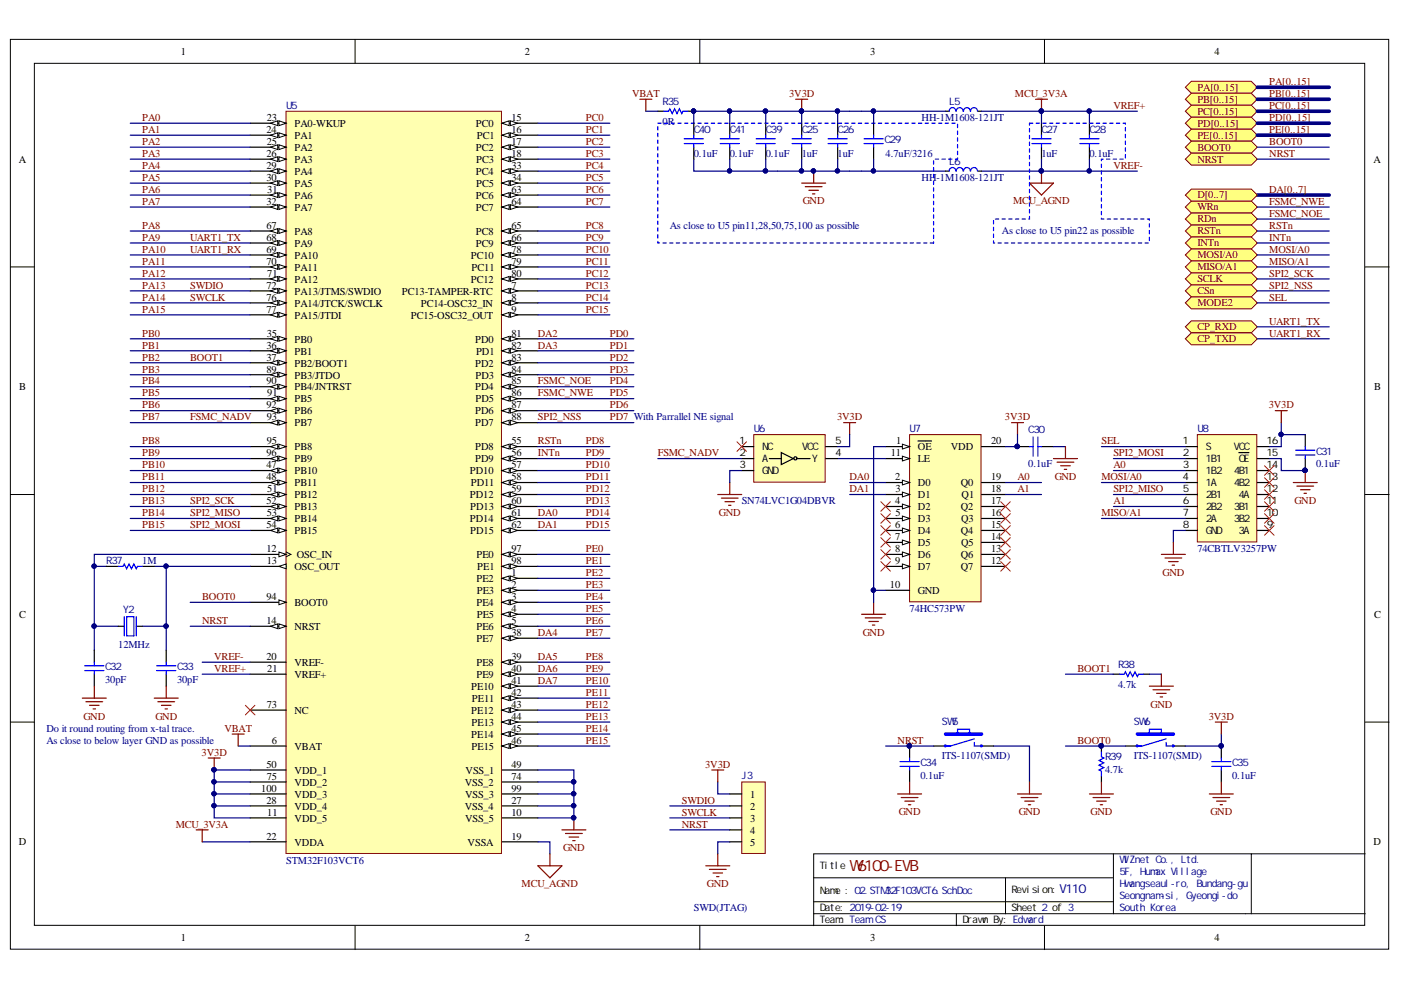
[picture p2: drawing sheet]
<svg xmlns="http://www.w3.org/2000/svg" width="297mm" height="210mm" viewBox="0 0 297 210" stroke-linecap="round" stroke-linejoin="round" font-family="sans-serif">
<defs><g id="words">
<text font-size="3.3" fill="#800000" x="180.1" y="184.8">W6100- EVB</text>
<g font-size="2.6" fill="#000080">
<text x="224.6" y="189.2">V1</text>
<text x="227.3" y="189.2">1</text>
<text x="228.6" y="189.2">0</text>
</g>
<g font-size="2.2">
<text x="38.3" y="11.7">1</text>
<text x="111.3" y="11.7">2</text>
<text x="184.5" y="11.7">3</text>
<text x="257.5" y="11.7">4</text>
<text x="56.5" y="28.2">24</text>
<text x="56.6" y="25.7">23</text>
<text x="62.4" y="26.9">PA0-WKUP</text>
<text x="62.4" y="29.5">PA1</text>
<text x="100.9" y="26.9">PC0</text>
<text x="101.1" y="29.5">PC1</text>
<text x="108.5" y="25.7">15</text>
<text x="108.5" y="28.2">16</text>
<text x="4" y="34.5">A</text>
<text x="56.5" y="33.3">26</text>
<text x="56.5" y="35.8">29</text>
<text x="56.6" y="30.7">25</text>
<text x="62.4" y="32">PA2</text>
<text x="62.4" y="34.5">PA3</text>
<text x="100.9" y="32">PC2</text>
<text x="101" y="34.5">PC3</text>
<text x="108.5" y="30.7">17</text>
<text x="108.5" y="33.3">18</text>
<text x="108.5" y="35.8">33</text>
<text x="291.2" y="34.5">A</text>
<text x="56.5" y="38.3">30</text>
<text x="56.7" y="40.9">31</text>
<text x="62.4" y="37.1">PA4</text>
<text x="62.4" y="39.6">PA5</text>
<text x="100.9" y="37.1">PC4</text>
<text x="101" y="39.6">PC5</text>
<text x="108.5" y="38.3">34</text>
<text x="108.5" y="40.9">63</text>
<text x="56.5" y="43.4">32</text>
<text x="62.4" y="42.2">PA6</text>
<text x="62.4" y="44.7">PA7</text>
<text x="100.9" y="42.2">PC6</text>
<text x="100.9" y="44.7">PC7</text>
<text x="108.5" y="43.4">64</text>
<text x="56.5" y="48.5">67</text>
<text x="56.5" y="51">68</text>
<text x="56.5" y="53.6">69</text>
<text x="62.4" y="49.8">PA8</text>
<text x="62.4" y="52.3">PA9</text>
<text x="100.9" y="49.8">PC8</text>
<text x="100.9" y="52.3">PC9</text>
<text x="108.5" y="48.5">65</text>
<text x="108.5" y="51">66</text>
<text x="108.5" y="53.6">78</text>
<text x="56.5" y="56.1">70</text>
<text x="56.7" y="58.7">71</text>
<text x="62.4" y="54.9">PA10</text>
<text x="62.4" y="57.4">PA11</text>
<text x="62.4" y="59.9">PA12</text>
<text x="99.8" y="54.9">PC10</text>
<text x="99.8" y="59.9">PC12</text>
<text x="100" y="57.4">PC11</text>
<text x="108.5" y="56.1">79</text>
<text x="108.5" y="58.7">80</text>
<text x="56.5" y="61.2">72</text>
<text x="56.5" y="63.7">76</text>
<text x="62.4" y="62.5">PA13/JTMS/SWDIO</text>
<text x="62.4" y="65">PA14/JTCK/SWCLK</text>
<text x="85.2" y="62.5">PC13-TAMPER-RTC</text>
<text x="89.2" y="65">PC14-OSC32_IN</text>
<text x="108.5" y="61.2">7</text>
<text x="108.5" y="63.7">8</text>
<text x="56.5" y="66.3">77</text>
<text x="56.6" y="71.4">35</text>
<text x="62.4" y="67.6">PA15/JTDI</text>
<text x="87.1" y="67.6">PC15-OSC32_OUT</text>
<text x="108.5" y="66.3">9</text>
<text x="108.5" y="71.4">81</text>
<text x="56.5" y="73.9">36</text>
<text x="56.5" y="76.4">37</text>
<text x="62.4" y="72.6">PB0</text>
<text x="62.4" y="75.2">PB1</text>
<text x="62.4" y="77.7">PB2/BOOT1</text>
<text x="100.8" y="72.6">PD0</text>
<text x="100.8" y="77.7">PD2</text>
<text x="100.9" y="75.2">PD1</text>
<text x="108.5" y="73.9">82</text>
<text x="108.5" y="76.4">83</text>
<text x="4.1" y="82.7">B</text>
<text x="56.5" y="79">89</text>
<text x="56.5" y="81.5">90</text>
<text x="62.4" y="80.3">PB3/JTDO</text>
<text x="62.4" y="82.8">PB4/JNTRST</text>
<text x="100.8" y="82.8">PD4</text>
<text x="100.8" y="80.3">PD3</text>
<text x="108.5" y="79">84</text>
<text x="108.5" y="81.5">85</text>
<text x="291.3" y="82.7">B</text>
<text x="56.5" y="86.6">92</text>
<text x="56.6" y="89.1">93</text>
<text x="56.7" y="84.1">91</text>
<text x="62.4" y="85.3">PB5</text>
<text x="62.4" y="87.9">PB6</text>
<text x="100.8" y="87.9">PD6</text>
<text x="100.8" y="85.3">PD5</text>
<text x="108.5" y="84.1">86</text>
<text x="108.5" y="86.6">87</text>
<text x="108.5" y="89.1">88</text>
<text x="56.6" y="94.2">95</text>
<text x="62.4" y="90.4">PB7</text>
<text x="62.4" y="95.5">PB8</text>
<text x="100.8" y="90.4">PD7</text>
<text x="100.8" y="95.5">PD8</text>
<text x="108.5" y="94.2">55</text>
<text x="156.8" y="94.1">1</text>
<text x="161.6" y="95.4">NC</text>
<text x="170" y="95.4">VCC</text>
<text x="177.1" y="94.1">5</text>
<text x="190" y="94.2">1</text>
<text x="194.6" y="95.5">OE</text>
<text x="201.6" y="95.5">VDD</text>
<text x="210.1" y="94.2">20</text>
<text x="250.8" y="94.1">1</text>
<text x="255.6" y="95.4">S</text>
<text x="261.6" y="95.4">VCC</text>
<text x="268.6" y="94.1">1</text>
<text x="269.7" y="94.1">6</text>
<text x="56.5" y="96.8">96</text>
<text x="56.5" y="99.3">47</text>
<text x="56.5" y="101.8">48</text>
<text x="62.4" y="98">PB9</text>
<text x="62.4" y="100.6">PB10</text>
<text x="99.6" y="100.6">PD10</text>
<text x="100.8" y="98">PD9</text>
<text x="108.5" y="96.8">56</text>
<text x="108.5" y="99.3">57</text>
<text x="108.5" y="101.8">58</text>
<text x="156.8" y="96.7">2</text>
<text x="156.8" y="99.2">3</text>
<text x="161.6" y="97.9">A</text>
<text x="161.6" y="100.5">GND</text>
<text x="172.2" y="97.9">Y</text>
<text x="177.1" y="96.7">4</text>
<text x="188.9" y="96.8">11</text>
<text x="189.8" y="101.8">2</text>
<text x="194.6" y="98">LE</text>
<text x="210.1" y="101.8">19</text>
<text x="250.7" y="101.7">4</text>
<text x="250.8" y="96.7">2</text>
<text x="250.8" y="99.2">3</text>
<text x="255.6" y="97.9">1 B1</text>
<text x="255.6" y="100.5">1 B2</text>
<text x="261.6" y="100.5">4B1</text>
<text x="262.7" y="97.9">OE</text>
<text x="268.6" y="101.7">1</text>
<text x="268.6" y="99.2">1</text>
<text x="268.6" y="96.7">1</text>
<text x="269.7" y="101.7">3</text>
<text x="269.7" y="99.2">4</text>
<text x="269.7" y="96.7">5</text>
<text x="56.5" y="106.9">52</text>
<text x="56.7" y="104.4">51</text>
<text x="62.4" y="103.1">PB11</text>
<text x="62.4" y="105.6">PB12</text>
<text x="99.6" y="105.6">PD12</text>
<text x="99.8" y="103.1">PD11</text>
<text x="108.5" y="104.4">59</text>
<text x="108.5" y="106.9">60</text>
<text x="189.8" y="106.9">4</text>
<text x="189.9" y="104.4">3</text>
<text x="194.6" y="103.1">D0</text>
<text x="194.6" y="105.6">D1</text>
<text x="203.7" y="103.1">Q0</text>
<text x="203.9" y="105.6">Q1</text>
<text x="210.1" y="106.9">17</text>
<text x="210.1" y="104.4">18</text>
<text x="250.8" y="104.3">5</text>
<text x="250.8" y="106.8">6</text>
<text x="255.6" y="103">1 A</text>
<text x="255.6" y="105.6">2B1</text>
<text x="261.6" y="103">4B2</text>
<text x="262.6" y="105.6">4A</text>
<text x="268.6" y="106.8">1</text>
<text x="268.6" y="104.3">1</text>
<text x="269.7" y="106.8">1</text>
<text x="269.7" y="104.3">2</text>
<text x="56.5" y="112">54</text>
<text x="56.6" y="109.5">53</text>
<text x="62.4" y="108.2">PB13</text>
<text x="62.4" y="110.7">PB14</text>
<text x="62.4" y="113.3">PB15</text>
<text x="99.6" y="110.7">PD14</text>
<text x="99.7" y="108.2">PD13</text>
<text x="99.7" y="113.3">PD15</text>
<text x="108.5" y="109.5">61</text>
<text x="108.5" y="112">62</text>
<text x="189.8" y="112">6</text>
<text x="189.9" y="109.5">5</text>
<text x="194.6" y="108.2">D2</text>
<text x="194.6" y="110.7">D3</text>
<text x="194.6" y="113.3">D4</text>
<text x="203.7" y="113.3">Q4</text>
<text x="203.7" y="108.2">Q2</text>
<text x="203.8" y="110.7">Q3</text>
<text x="210.1" y="112">15</text>
<text x="210.1" y="109.5">16</text>
<text x="250.8" y="109.4">7</text>
<text x="250.8" y="111.9">8</text>
<text x="255.6" y="108.1">2B2</text>
<text x="255.6" y="110.6">2A</text>
<text x="255.6" y="113.2">GND</text>
<text x="261.6" y="110.6">3B2</text>
<text x="261.6" y="108.1">3B1</text>
<text x="262.6" y="113.2">3A</text>
<text x="268.6" y="111.9">9</text>
<text x="268.6" y="109.4">1</text>
<text x="269.7" y="109.4">0</text>
<text x="56.5" y="117.1">12</text>
<text x="56.6" y="119.6">13</text>
<text x="63" y="118.3">OSC_IN</text>
<text x="101" y="118.3">PE0</text>
<text x="108.5" y="117.1">97</text>
<text x="108.5" y="119.6">98</text>
<text x="189.8" y="114.5">7</text>
<text x="189.8" y="117.1">8</text>
<text x="189.8" y="119.6">9</text>
<text x="194.6" y="115.8">D5</text>
<text x="194.6" y="118.3">D6</text>
<text x="203.7" y="118.3">Q6</text>
<text x="203.8" y="115.8">Q5</text>
<text x="210.1" y="119.6">12</text>
<text x="210.1" y="117.1">13</text>
<text x="210.1" y="114.5">14</text>
<text x="62.4" y="120.9">OSC_OUT</text>
<text x="101" y="123.4">PE2</text>
<text x="101.1" y="126">PE3</text>
<text x="101.2" y="120.9">PE1</text>
<text x="108.5" y="122.2">1</text>
<text x="108.5" y="124.7">2</text>
<text x="188.7" y="124.7">10</text>
<text x="194.6" y="120.9">D7</text>
<text x="194.6" y="126">GND</text>
<text x="203.7" y="120.9">Q7</text>
<text x="4.1" y="131">C</text>
<text x="56.5" y="127.2">94</text>
<text x="62.4" y="128.5">BOOT0</text>
<text x="101" y="128.5">PE4</text>
<text x="101.1" y="131">PE5</text>
<text x="108.5" y="127.2">3</text>
<text x="108.5" y="129.8">4</text>
<text x="291.3" y="131">C</text>
<text x="56.5" y="132.3">14</text>
<text x="62.4" y="133.6">NRST</text>
<text x="101" y="133.6">PE6</text>
<text x="101" y="136.1">PE7</text>
<text x="108.5" y="132.3">5</text>
<text x="108.5" y="134.9">38</text>
<text x="56.5" y="139.9">20</text>
<text x="56.7" y="142.5">21</text>
<text x="62.4" y="141.2">VREF-</text>
<text x="62.4" y="143.7">VREF+</text>
<text x="101" y="141.2">PE8</text>
<text x="101" y="143.7">PE9</text>
<text x="108.5" y="139.9">39</text>
<text x="108.5" y="142.5">40</text>
<text x="99.9" y="146.3">PE10</text>
<text x="100.1" y="148.8">PE11</text>
<text x="108.5" y="145">41</text>
<text x="108.5" y="147.5">42</text>
<text x="56.6" y="150.1">73</text>
<text x="62.4" y="151.4">NC</text>
<text x="99.9" y="151.4">PE12</text>
<text x="100" y="153.9">PE13</text>
<text x="108.5" y="150.1">43</text>
<text x="108.5" y="152.6">44</text>
<text x="108.5" y="155.2">45</text>
<text x="57.6" y="157.7">6</text>
<text x="62.4" y="159">VBAT</text>
<text x="99.9" y="156.4">PE14</text>
<text x="100" y="159">PE15</text>
<text x="108.5" y="157.7">46</text>
<text x="55.4" y="167.9">100</text>
<text x="56.5" y="162.8">50</text>
<text x="56.6" y="165.3">75</text>
<text x="62.4" y="164.1">VDD_1</text>
<text x="62.4" y="166.6">VDD_2</text>
<text x="98.5" y="166.6">VSS_2</text>
<text x="98.7" y="164.1">VSS_1</text>
<text x="108.5" y="162.8">49</text>
<text x="108.5" y="165.3">74</text>
<text x="108.5" y="167.9">99</text>
<text x="56.5" y="170.4">28</text>
<text x="56.7" y="172.9">11</text>
<text x="62.4" y="169.1">VDD_3</text>
<text x="62.4" y="171.7">VDD_4</text>
<text x="98.5" y="171.7">VSS_4</text>
<text x="98.6" y="169.1">VSS_3</text>
<text x="108.5" y="170.4">27</text>
<text x="108.5" y="172.9">10</text>
<text x="159" y="169.1">1</text>
<text x="159" y="171.7">2</text>
<text x="4" y="179.2">D</text>
<text x="56.5" y="178">22</text>
<text x="62.4" y="174.2">VDD_5</text>
<text x="62.4" y="179.3">VDDA</text>
<text x="98.6" y="174.2">VSS_5</text>
<text x="99.2" y="179.3">VSSA</text>
<text x="108.5" y="178">19</text>
<text x="159" y="174.2">3</text>
<text x="159" y="176.8">4</text>
<text x="159" y="179.3">5</text>
<text x="291.2" y="179.2">D</text>
<text x="173.8" y="184.3">Ti tl e</text>
<text x="173.8" y="189.6">Name :</text>
<text x="214.5" y="189.4">Revi si on:</text>
<text x="173.8" y="193.2">Date:</text>
<text x="173.8" y="195.7">Team:</text>
<text x="204" y="195.7">Drawn By:</text>
<text x="214.5" y="193.2">Sheet 2 of 3</text>
<text x="38.3" y="199.6">1</text>
<text x="111.3" y="199.6">2</text>
<text x="184.5" y="199.6">3</text>
<text x="257.5" y="199.6">4</text>
</g>
<g font-size="2.2" fill="#000080">
<text x="60.7" y="23">U5</text>
<text x="140.5" y="22.3">R35</text>
<text x="201.2" y="22.3">L5</text>
<text x="140.5" y="26.4">0R</text>
<text x="147.1" y="28.1">C40</text>
<text x="154.7" y="28.1">C41</text>
<text x="162.3" y="28.1">C39</text>
<text x="170" y="28.1">C25</text>
<text x="177.6" y="28.1">C26</text>
<text x="195.4" y="25.7">HH-1M1608-121JT</text>
<text x="220.8" y="28.1">C27</text>
<text x="231" y="28.1">C28</text>
<text x="147.1" y="33.3">0.1uF</text>
<text x="154.7" y="33.3">0.1uF</text>
<text x="162.3" y="33.3">0.1uF</text>
<text x="170" y="33.3">1uF</text>
<text x="177.6" y="33.3">1uF</text>
<text x="187.5" y="30.4">C29</text>
<text x="187.8" y="33.3">4.7uF/3216</text>
<text x="201.2" y="35">L6</text>
<text x="220.8" y="33.3">1uF</text>
<text x="231" y="33.3">0.1uF</text>
<text x="195.4" y="38.3">HH-1M1608-121JT</text>
<text x="142" y="48.5">As close to U5 pin11,28,50,75,100 as possible</text>
<text x="212.4" y="49.5">As close to U5 pin22 as possible</text>
<text x="159.8" y="91.6">U6</text>
<text x="192.9" y="91.6">U7</text>
<text x="218" y="91.8">C30</text>
<text x="253.9" y="91.6">U8</text>
<text x="218" y="99">0.1uF</text>
<text x="279" y="96.4">C31</text>
<text x="279" y="99">0.1uF</text>
<text x="157.3" y="106.9">SN74LVC1G04DBVR</text>
<text x="22.5" y="119.5">R37</text>
<text x="30.2" y="119.6">1M</text>
<text x="253.9" y="117.1">74CBTLV3257PW</text>
<text x="26.1" y="129.9">Y2</text>
<text x="192.9" y="129.8">74HC573PW</text>
<text x="25.1" y="137.4">12MHz</text>
<text x="22.3" y="142.1">C32</text>
<text x="37.5" y="142.1">C33</text>
<text x="237.1" y="141.6">R38</text>
<text x="22.3" y="144.8">30pF</text>
<text x="37.5" y="144.8">30pF</text>
<text x="237.1" y="145.8">4.7k</text>
<text x="9.8" y="155.2">Do it round routing from x-tal trace.</text>
<text x="199.7" y="153.8">SW5</text>
<text x="240.4" y="153.8">SW6</text>
<text x="9.8" y="157.7">As close to below layer GND as possible</text>
<text x="199.7" y="161">ITS-1107(SMD)</text>
<text x="234.3" y="161.2">R39</text>
<text x="240.4" y="161">ITS-1107(SMD)</text>
<text x="157.3" y="165.2">J3</text>
<text x="195.1" y="162.4">C34</text>
<text x="195.1" y="165.1">0.1uF</text>
<text x="234.3" y="163.8">4.7k</text>
<text x="261.2" y="162.4">C35</text>
<text x="261.2" y="165.1">0.1uF</text>
<text x="60.7" y="183.1">STM32F103VCT6</text>
<text x="237.3" y="183">WI Znet Co. ,</text>
<text x="237.3" y="185.5">5F,</text>
<text x="241.7" y="185.5">Humax Vi l l age</text>
<text x="250.4" y="183">Ltd.</text>
<text x="181.2" y="189.6">02. STM32F1</text>
<text x="192" y="189.6">03VCT6. SchDoc</text>
<text x="237.3" y="188.1">Hwangseaul - ro,</text>
<text x="237.3" y="190.6">Seongnam- si ,</text>
<text x="251.5" y="190.6">Gyeongi - do</text>
<text x="253.7" y="188.1">Bundang- gu</text>
<text x="147.1" y="193.3">SWD(JTAG)</text>
<text x="180.1" y="193.2">201</text>
<text x="180.1" y="195.7">Team CS</text>
<text x="183.4" y="193.2">9- 02- 1</text>
<text x="189.9" y="193.2">9</text>
<text x="214.7" y="195.7">Edward</text>
<text x="237.3" y="193.2">South Korea</text>
</g>
<g font-size="2.2" fill="#800000">
<text x="134" y="20.6">VBAT</text>
<text x="167.3" y="20.6">3V3D</text>
<text x="215.2" y="20.6">MCU_3V3A</text>
<text x="236.1" y="23.1">VREF+</text>
<text x="253.9" y="19.2">PA[0..15]</text>
<text x="253.9" y="21.8">PB[0..15]</text>
<text x="269.1" y="18">PA[0..15]</text>
<text x="269.1" y="20.6">PB[0..15]</text>
<text x="269.1" y="23.1">PC[0..15]</text>
<text x="30.2" y="25.7">PA0</text>
<text x="30.2" y="28.2">PA1</text>
<text x="124.2" y="25.7">PC0</text>
<text x="124.2" y="28.2">PC1</text>
<text x="253.9" y="24.3">PC[0..15]</text>
<text x="253.9" y="26.8">PD[0..15]</text>
<text x="253.9" y="29.4">PE[0..15]</text>
<text x="269.1" y="25.7">PD[0..15]</text>
<text x="269.1" y="28.2">PE[0..15]</text>
<text x="30.2" y="30.7">PA2</text>
<text x="30.2" y="33.3">PA3</text>
<text x="30.2" y="35.8">PA4</text>
<text x="124.2" y="30.7">PC2</text>
<text x="124.2" y="33.3">PC3</text>
<text x="124.2" y="35.8">PC4</text>
<text x="236.1" y="35.8">VREF-</text>
<text x="253.9" y="31.9">BOOT0</text>
<text x="253.9" y="34.5">NRST</text>
<text x="269.1" y="30.7">BOOT0</text>
<text x="269.1" y="33.3">NRST</text>
<text x="30.2" y="38.3">PA5</text>
<text x="30.2" y="40.9">PA6</text>
<text x="124.2" y="38.3">PC5</text>
<text x="124.2" y="40.9">PC6</text>
<text x="269.1" y="40.9">DA[0..7]</text>
<text x="30.2" y="43.4">PA7</text>
<text x="124.2" y="43.4">PC7</text>
<text x="170.2" y="43.4">GND</text>
<text x="214.8" y="43.4">MCU_AGND</text>
<text x="253.9" y="44.6">WRn</text>
<text x="253.9" y="47.2">RDn</text>
<text x="253.9" y="42.1">D[0..7]</text>
<text x="269.1" y="46">FSMC_NOE</text>
<text x="269.1" y="43.4">FSMC_NWE</text>
<text x="30.2" y="48.5">PA8</text>
<text x="30.2" y="51">PA9</text>
<text x="30.2" y="53.6">PA10</text>
<text x="40.3" y="51">UART1_TX</text>
<text x="40.3" y="53.6">UART1_RX</text>
<text x="124.2" y="48.5">PC8</text>
<text x="124.2" y="51">PC9</text>
<text x="124.2" y="53.6">PC10</text>
<text x="253.9" y="49.7">RSTn</text>
<text x="253.9" y="52.2">INTn</text>
<text x="269.1" y="53.6">MOSI/A0</text>
<text x="269.1" y="51">INTn</text>
<text x="269.1" y="48.5">RSTn</text>
<text x="30.2" y="56.1">PA11</text>
<text x="30.2" y="58.7">PA12</text>
<text x="124.2" y="56.1">PC11</text>
<text x="124.2" y="58.7">PC12</text>
<text x="253.9" y="54.8">MOSI/A0</text>
<text x="253.9" y="57.3">MISO/A1</text>
<text x="253.9" y="59.9">SCLK</text>
<text x="269.1" y="58.7">SPI2_SCK</text>
<text x="269.1" y="56.1">MISO/A1</text>
<text x="30.2" y="61.2">PA13</text>
<text x="30.2" y="63.7">PA14</text>
<text x="40.3" y="61.2">SWDIO</text>
<text x="40.3" y="63.7">SWCLK</text>
<text x="124.2" y="61.2">PC13</text>
<text x="124.2" y="63.7">PC14</text>
<text x="253.9" y="62.4">CSn</text>
<text x="253.9" y="64.9">MODE2</text>
<text x="269.1" y="63.7">SEL</text>
<text x="269.1" y="61.2">SPI2_NSS</text>
<text x="30.2" y="66.3">PA15</text>
<text x="30.2" y="71.4">PB0</text>
<text x="114" y="71.4">DA2</text>
<text x="124.2" y="66.3">PC15</text>
<text x="129.3" y="71.4">PD0</text>
<text x="253.9" y="70">CP_RXD</text>
<text x="269.1" y="68.8">UART1_TX</text>
<text x="269.1" y="71.4">UART1_RX</text>
<text x="30.2" y="73.9">PB1</text>
<text x="30.2" y="76.4">PB2</text>
<text x="40.3" y="76.4">BOOT1</text>
<text x="114" y="73.9">DA3</text>
<text x="129.3" y="73.9">PD1</text>
<text x="129.3" y="76.4">PD2</text>
<text x="253.9" y="72.6">CP_TXD</text>
<text x="30.2" y="79">PB3</text>
<text x="30.2" y="81.5">PB4</text>
<text x="114" y="81.5">FSMC_NOE</text>
<text x="129.3" y="79">PD3</text>
<text x="129.3" y="81.5">PD4</text>
<text x="30.2" y="84.1">PB5</text>
<text x="30.2" y="86.6">PB6</text>
<text x="30.2" y="89.1">PB7</text>
<text x="40.3" y="89.1">FSMC_NADV</text>
<text x="114" y="84.1">FSMC_NWE</text>
<text x="114" y="89.1">SPI2_NSS</text>
<text x="129.3" y="84.1">PD5</text>
<text x="129.3" y="86.6">PD6</text>
<text x="129.3" y="89.1">PD7 With Parrallel NE signal</text>
<text x="177.5" y="89.1">3V3D</text>
<text x="213.1" y="89.1">3V3D</text>
<text x="269" y="86.6">3V3D</text>
<text x="30.2" y="94.2">PB8</text>
<text x="114" y="94.2">RSTn</text>
<text x="124.2" y="94.2">PD8</text>
<text x="233.5" y="94.2">SEL</text>
<text x="30.2" y="96.8">PB9</text>
<text x="30.2" y="99.3">PB10</text>
<text x="30.2" y="101.8">PB11</text>
<text x="114" y="96.8">INTn</text>
<text x="124.2" y="96.8">PD9</text>
<text x="124.2" y="99.3">PD10</text>
<text x="124.2" y="101.8">PD11</text>
<text x="139.5" y="96.8">FSMC_NADV</text>
<text x="180.1" y="101.8">DA0</text>
<text x="215.7" y="101.8">A0</text>
<text x="223.6" y="101.8">GND</text>
<text x="233.5" y="101.8">MOSI/A0</text>
<text x="236.1" y="96.8">SPI2_MOSI</text>
<text x="236.1" y="99.3">A0</text>
<text x="30.2" y="104.4">PB12</text>
<text x="30.2" y="106.9">PB13</text>
<text x="40.3" y="106.9">SPI2_SCK</text>
<text x="124.2" y="104.4">PD12</text>
<text x="124.2" y="106.9">PD13</text>
<text x="180.1" y="104.4">DA1</text>
<text x="215.7" y="104.4">A1</text>
<text x="236.1" y="104.4">SPI2_MISO</text>
<text x="236.1" y="106.9">A1</text>
<text x="274.5" y="106.8">GND</text>
<text x="30.2" y="109.5">PB14</text>
<text x="30.2" y="112">PB15</text>
<text x="40.3" y="109.5">SPI2_MISO</text>
<text x="40.3" y="112">SPI2_MOSI</text>
<text x="114" y="109.5">DA0</text>
<text x="114" y="112">DA1</text>
<text x="124.2" y="109.5">PD14</text>
<text x="124.2" y="112">PD15</text>
<text x="152.4" y="109.4">GND</text>
<text x="233.5" y="109.5">MISO/A1</text>
<text x="124.2" y="117.1">PE0</text>
<text x="124.2" y="119.6">PE1</text>
<text x="124.2" y="122.2">PE2</text>
<text x="124.2" y="124.7">PE3</text>
<text x="246.5" y="122.1">GND</text>
<text x="42.9" y="127.2">BOOT0</text>
<text x="124.2" y="127.2">PE4</text>
<text x="124.2" y="129.8">PE5</text>
<text x="42.9" y="132.3">NRST</text>
<text x="114" y="134.9">DA4</text>
<text x="124.2" y="132.3">PE6</text>
<text x="124.2" y="134.9">PE7</text>
<text x="182.9" y="134.8">GND</text>
<text x="45.4" y="139.9">VREF-</text>
<text x="45.4" y="142.5">VREF+</text>
<text x="114" y="139.9">DA5</text>
<text x="114" y="142.5">DA6</text>
<text x="124.2" y="139.9">PE8</text>
<text x="124.2" y="142.5">PE9</text>
<text x="228.4" y="142.5">BOOT1</text>
<text x="114" y="145">DA7</text>
<text x="124.2" y="145">PE10</text>
<text x="124.2" y="147.5">PE11</text>
<text x="17.7" y="152.6">GND</text>
<text x="33" y="152.6">GND</text>
<text x="47.6" y="155.2">VBAT</text>
<text x="124.2" y="150.1">PE12</text>
<text x="124.2" y="152.6">PE13</text>
<text x="124.2" y="155.2">PE14</text>
<text x="243.9" y="150">GND</text>
<text x="256.3" y="152.6">3V3D</text>
<text x="42.7" y="160.2">3V3D</text>
<text x="124.2" y="157.7">PE15</text>
<text x="190.3" y="157.7">NRST</text>
<text x="228.4" y="157.7">BOOT0</text>
<text x="149.5" y="162.8">3V3D</text>
<text x="144.6" y="170.4">SWDIO</text>
<text x="144.6" y="172.9">SWCLK</text>
<text x="190.6" y="172.9">GND</text>
<text x="216" y="172.9">GND</text>
<text x="231.2" y="172.9">GND</text>
<text x="256.7" y="172.9">GND</text>
<text x="37.3" y="175.5">MCU_3V3A</text>
<text x="144.6" y="175.5">NRST</text>
<text x="119.4" y="180.5">GND</text>
<text x="110.6" y="188.1">MCU_AGND</text>
<text x="149.9" y="188.1">GND</text>
</g>
</g></defs>
<g fill="#fff" stroke="#000" stroke-width=".21">
<path d="M2.2 8.3h292.2v192.9h-292.2z"/>
<path d="M7.3 13.4h282v182.8h-282z"/>
</g>
<g fill="none" stroke="#000" stroke-width=".21">
<path d="M75.3 8.3v5.1M148.4 8.3v5.1M221.4 8.3v5.1M2.2 56.6h5.1M289.4 56.6h5.1M2.2 104.8h5.1M289.4 104.8h5.1M2.2 153.1h5.1M289.4 153.1h5.1M75.3 196.3v5M148.4 196.3v5M172.5 186.1h63.6"/>
<path d="M172.5 193.7h116.9M172.5 191.2h63.6M202.8 193.7v2.6M213.2 186.1v7.6M221.4 196.3v5M236.1 181v12.7M265.3 181h-92.8v15.3M289.4 181h-24.1v12.7"/>
</g>
<path d="M60.6 23.6h45.7v157.4h-45.7z" fill="#ffffb0" stroke="#800000" stroke-width=".21"/>
<path d="M53 127.7h7.7" fill="none" stroke="#000" stroke-width=".26"/>
<path d="M59.1 127.2l1.6 .5-1.6 .5z" fill="#fff"/>
<path d="M59.1 127.2l1.6 .5-1.6 .5z" fill="none" stroke="#000" stroke-width=".21"/>
<path d="M53 132.8h7.7M53 150.6h7.7" fill="none" stroke="#000" stroke-width=".26"/>
<path d="M59.1 132.3l1.6 .5-1.6 .5z" fill="#fff"/>
<path d="M59.1 132.3l1.6 .5-1.6 .5z" fill="none" stroke="#000" stroke-width=".21"/>
<path d="M57.4 132.8l1.5-.5v1z" fill="#fff"/>
<path d="M60.7 117l1 .5-1 .6M57.4 132.8l1.5-.5v1z" fill="none" stroke="#000" stroke-width=".21"/>
<path d="M53 117.5h7.7" fill="none" stroke="#000" stroke-width=".26"/>
<path d="M59.1 117l1.6 .5-1.6 .6z" fill="#fff"/>
<path d="M59.1 117l1.6 .5-1.6 .6z" fill="none" stroke="#000" stroke-width=".21"/>
<path d="M53 120.1h7.7" fill="none" stroke="#000" stroke-width=".26"/>
<path d="M59.1 120.1l1.6-.5v1z" fill="#fff"/>
<path d="M59.1 120.1l1.6-.5v1z" fill="none" stroke="#000" stroke-width=".21"/>
<path d="M53 26.1h7.7" fill="none" stroke="#000" stroke-width=".26"/>
<path d="M59.1 25.6l1.6 .5-1.6 .5z" fill="#fff"/>
<path d="M59.1 25.6l1.6 .5-1.6 .5z" fill="none" stroke="#000" stroke-width=".21"/>
<path d="M57.4 26.1l1.5-.5v1z" fill="#fff"/>
<path d="M57.4 26.1l1.5-.5v1z" fill="none" stroke="#000" stroke-width=".21"/>
<path d="M53 28.7h7.7" fill="none" stroke="#000" stroke-width=".26"/>
<path d="M59.1 28.2l1.6 .5-1.6 .5z" fill="#fff"/>
<path d="M59.1 28.2l1.6 .5-1.6 .5z" fill="none" stroke="#000" stroke-width=".21"/>
<path d="M57.4 28.7l1.5-.5v1z" fill="#fff"/>
<path d="M57.4 28.7l1.5-.5v1z" fill="none" stroke="#000" stroke-width=".21"/>
<path d="M53 31.2h7.7" fill="none" stroke="#000" stroke-width=".26"/>
<path d="M59.1 30.7l1.6 .5-1.6 .5z" fill="#fff"/>
<path d="M59.1 30.7l1.6 .5-1.6 .5z" fill="none" stroke="#000" stroke-width=".21"/>
<path d="M57.4 31.2l1.5-.5v1z" fill="#fff"/>
<path d="M57.4 31.2l1.5-.5v1z" fill="none" stroke="#000" stroke-width=".21"/>
<path d="M53 33.7h7.7" fill="none" stroke="#000" stroke-width=".26"/>
<path d="M59.1 33.2l1.6 .5-1.6 .6z" fill="#fff"/>
<path d="M59.1 33.2l1.6 .5-1.6 .6z" fill="none" stroke="#000" stroke-width=".21"/>
<path d="M57.4 33.7l1.5-.5v1.1z" fill="#fff"/>
<path d="M57.4 33.7l1.5-.5v1.1z" fill="none" stroke="#000" stroke-width=".21"/>
<path d="M53 36.3h7.7" fill="none" stroke="#000" stroke-width=".26"/>
<path d="M59.1 35.8l1.6 .5-1.6 .5z" fill="#fff"/>
<path d="M59.1 35.8l1.6 .5-1.6 .5z" fill="none" stroke="#000" stroke-width=".21"/>
<path d="M57.4 36.3l1.5-.5v1z" fill="#fff"/>
<path d="M57.4 36.3l1.5-.5v1z" fill="none" stroke="#000" stroke-width=".21"/>
<path d="M53 38.8h7.7" fill="none" stroke="#000" stroke-width=".26"/>
<path d="M59.1 38.3l1.6 .5-1.6 .5z" fill="#fff"/>
<path d="M59.1 38.3l1.6 .5-1.6 .5z" fill="none" stroke="#000" stroke-width=".21"/>
<path d="M57.4 38.8l1.5-.5v1z" fill="#fff"/>
<path d="M57.4 38.8l1.5-.5v1z" fill="none" stroke="#000" stroke-width=".21"/>
<path d="M53 41.4h7.7" fill="none" stroke="#000" stroke-width=".26"/>
<path d="M59.1 40.9l1.6 .5-1.6 .5z" fill="#fff"/>
<path d="M59.1 40.9l1.6 .5-1.6 .5z" fill="none" stroke="#000" stroke-width=".21"/>
<path d="M57.4 41.4l1.5-.5v1z" fill="#fff"/>
<path d="M57.4 41.4l1.5-.5v1z" fill="none" stroke="#000" stroke-width=".21"/>
<path d="M53 43.9h7.7" fill="none" stroke="#000" stroke-width=".26"/>
<path d="M59.1 43.4l1.6 .5-1.6 .5z" fill="#fff"/>
<path d="M59.1 43.4l1.6 .5-1.6 .5z" fill="none" stroke="#000" stroke-width=".21"/>
<path d="M57.4 43.9l1.5-.5v1z" fill="#fff"/>
<path d="M57.4 43.9l1.5-.5v1z" fill="none" stroke="#000" stroke-width=".21"/>
<path d="M53 49h7.7" fill="none" stroke="#000" stroke-width=".26"/>
<path d="M59.1 48.5l1.6 .5-1.6 .5z" fill="#fff"/>
<path d="M59.1 48.5l1.6 .5-1.6 .5z" fill="none" stroke="#000" stroke-width=".21"/>
<path d="M57.4 49l1.5-.5v1z" fill="#fff"/>
<path d="M57.4 49l1.5-.5v1z" fill="none" stroke="#000" stroke-width=".21"/>
<path d="M53 51.5h7.7" fill="none" stroke="#000" stroke-width=".26"/>
<path d="M59.1 51l1.6 .5-1.6 .5z" fill="#fff"/>
<path d="M59.1 51l1.6 .5-1.6 .5z" fill="none" stroke="#000" stroke-width=".21"/>
<path d="M57.4 51.5l1.5-.5v1z" fill="#fff"/>
<path d="M57.4 51.5l1.5-.5v1z" fill="none" stroke="#000" stroke-width=".21"/>
<path d="M53 54.1h7.7" fill="none" stroke="#000" stroke-width=".26"/>
<path d="M59.1 53.6l1.6 .5-1.6 .5z" fill="#fff"/>
<path d="M59.1 53.6l1.6 .5-1.6 .5z" fill="none" stroke="#000" stroke-width=".21"/>
<path d="M57.4 54.1l1.5-.5v1z" fill="#fff"/>
<path d="M57.4 54.1l1.5-.5v1z" fill="none" stroke="#000" stroke-width=".21"/>
<path d="M53 56.6h7.7" fill="none" stroke="#000" stroke-width=".26"/>
<path d="M59.1 56.1l1.6 .5-1.6 .5z" fill="#fff"/>
<path d="M59.1 56.1l1.6 .5-1.6 .5z" fill="none" stroke="#000" stroke-width=".21"/>
<path d="M57.4 56.6l1.5-.5v1z" fill="#fff"/>
<path d="M57.4 56.6l1.5-.5v1z" fill="none" stroke="#000" stroke-width=".21"/>
<path d="M53 59.1h7.7" fill="none" stroke="#000" stroke-width=".26"/>
<path d="M59.1 58.6l1.6 .5-1.6 .5z" fill="#fff"/>
<path d="M59.1 58.6l1.6 .5-1.6 .5z" fill="none" stroke="#000" stroke-width=".21"/>
<path d="M57.4 59.1l1.5-.5v1z" fill="#fff"/>
<path d="M57.4 59.1l1.5-.5v1z" fill="none" stroke="#000" stroke-width=".21"/>
<path d="M53 61.7h7.7" fill="none" stroke="#000" stroke-width=".26"/>
<path d="M59.1 61.2l1.6 .5-1.6 .5z" fill="#fff"/>
<path d="M59.1 61.2l1.6 .5-1.6 .5z" fill="none" stroke="#000" stroke-width=".21"/>
<path d="M57.4 61.7l1.5-.5v1z" fill="#fff"/>
<path d="M57.4 61.7l1.5-.5v1z" fill="none" stroke="#000" stroke-width=".21"/>
<path d="M53 64.2h7.7" fill="none" stroke="#000" stroke-width=".26"/>
<path d="M59.1 63.7l1.6 .5-1.6 .5z" fill="#fff"/>
<path d="M59.1 63.7l1.6 .5-1.6 .5z" fill="none" stroke="#000" stroke-width=".21"/>
<path d="M57.4 64.2l1.5-.5v1z" fill="#fff"/>
<path d="M57.4 64.2l1.5-.5v1z" fill="none" stroke="#000" stroke-width=".21"/>
<path d="M53 66.8h7.7" fill="none" stroke="#000" stroke-width=".26"/>
<path d="M59.1 66.2l1.6 .6-1.6 .5z" fill="#fff"/>
<path d="M59.1 66.2l1.6 .6-1.6 .5z" fill="none" stroke="#000" stroke-width=".21"/>
<path d="M57.4 66.8l1.5-.6v1.1z" fill="#fff"/>
<path d="M57.4 66.8l1.5-.6v1.1z" fill="none" stroke="#000" stroke-width=".21"/>
<path d="M53 71.8h7.7" fill="none" stroke="#000" stroke-width=".26"/>
<path d="M59.1 71.3l1.6 .5-1.6 .5z" fill="#fff"/>
<path d="M59.1 71.3l1.6 .5-1.6 .5z" fill="none" stroke="#000" stroke-width=".21"/>
<path d="M57.4 71.8l1.5-.5v1z" fill="#fff"/>
<path d="M57.4 71.8l1.5-.5v1z" fill="none" stroke="#000" stroke-width=".21"/>
<path d="M53 74.4h7.7" fill="none" stroke="#000" stroke-width=".26"/>
<path d="M59.1 73.9l1.6 .5-1.6 .5z" fill="#fff"/>
<path d="M59.1 73.9l1.6 .5-1.6 .5z" fill="none" stroke="#000" stroke-width=".21"/>
<path d="M57.4 74.4l1.5-.5v1z" fill="#fff"/>
<path d="M57.4 74.4l1.5-.5v1z" fill="none" stroke="#000" stroke-width=".21"/>
<path d="M53 76.9h7.7" fill="none" stroke="#000" stroke-width=".26"/>
<path d="M59.1 76.4l1.6 .5-1.6 .5z" fill="#fff"/>
<path d="M59.1 76.4l1.6 .5-1.6 .5z" fill="none" stroke="#000" stroke-width=".21"/>
<path d="M57.4 76.9l1.5-.5v1z" fill="#fff"/>
<path d="M57.4 76.9l1.5-.5v1z" fill="none" stroke="#000" stroke-width=".21"/>
<path d="M53 79.5h7.7" fill="none" stroke="#000" stroke-width=".26"/>
<path d="M59.1 78.9l1.6 .6-1.6 .5z" fill="#fff"/>
<path d="M59.1 78.9l1.6 .6-1.6 .5z" fill="none" stroke="#000" stroke-width=".21"/>
<path d="M57.4 79.5l1.5-.6v1.1z" fill="#fff"/>
<path d="M57.4 79.5l1.5-.6v1.1z" fill="none" stroke="#000" stroke-width=".21"/>
<path d="M53 82h7.7" fill="none" stroke="#000" stroke-width=".26"/>
<path d="M59.1 81.5l1.6 .5-1.6 .5z" fill="#fff"/>
<path d="M59.1 81.5l1.6 .5-1.6 .5z" fill="none" stroke="#000" stroke-width=".21"/>
<path d="M57.4 82l1.5-.5v1z" fill="#fff"/>
<path d="M57.4 82l1.5-.5v1z" fill="none" stroke="#000" stroke-width=".21"/>
<path d="M53 84.5h7.7" fill="none" stroke="#000" stroke-width=".26"/>
<path d="M59.1 84l1.6 .5-1.6 .5z" fill="#fff"/>
<path d="M59.1 84l1.6 .5-1.6 .5z" fill="none" stroke="#000" stroke-width=".21"/>
<path d="M57.4 84.5l1.5-.5v1z" fill="#fff"/>
<path d="M57.4 84.5l1.5-.5v1z" fill="none" stroke="#000" stroke-width=".21"/>
<path d="M53 87.1h7.7" fill="none" stroke="#000" stroke-width=".26"/>
<path d="M59.1 86.6l1.6 .5-1.6 .5z" fill="#fff"/>
<path d="M59.1 86.6l1.6 .5-1.6 .5z" fill="none" stroke="#000" stroke-width=".21"/>
<path d="M57.4 87.1l1.5-.5v1z" fill="#fff"/>
<path d="M57.4 87.1l1.5-.5v1z" fill="none" stroke="#000" stroke-width=".21"/>
<path d="M53 89.6h7.7" fill="none" stroke="#000" stroke-width=".26"/>
<path d="M59.1 89.1l1.6 .5-1.6 .5z" fill="#fff"/>
<path d="M59.1 89.1l1.6 .5-1.6 .5z" fill="none" stroke="#000" stroke-width=".21"/>
<path d="M57.4 89.6l1.5-.5v1z" fill="#fff"/>
<path d="M57.4 89.6l1.5-.5v1z" fill="none" stroke="#000" stroke-width=".21"/>
<path d="M53 94.7h7.7" fill="none" stroke="#000" stroke-width=".26"/>
<path d="M59.1 94.2l1.6 .5-1.6 .5z" fill="#fff"/>
<path d="M59.1 94.2l1.6 .5-1.6 .5z" fill="none" stroke="#000" stroke-width=".21"/>
<path d="M57.4 94.7l1.5-.5v1z" fill="#fff"/>
<path d="M57.4 94.7l1.5-.5v1z" fill="none" stroke="#000" stroke-width=".21"/>
<path d="M53 97.2h7.7" fill="none" stroke="#000" stroke-width=".26"/>
<path d="M59.1 96.7l1.6 .5-1.6 .5z" fill="#fff"/>
<path d="M59.1 96.7l1.6 .5-1.6 .5z" fill="none" stroke="#000" stroke-width=".21"/>
<path d="M57.4 97.2l1.5-.5v1z" fill="#fff"/>
<path d="M57.4 97.2l1.5-.5v1z" fill="none" stroke="#000" stroke-width=".21"/>
<path d="M53 99.8h7.7" fill="none" stroke="#000" stroke-width=".26"/>
<path d="M59.1 99.3l1.6 .5-1.6 .5z" fill="#fff"/>
<path d="M59.1 99.3l1.6 .5-1.6 .5z" fill="none" stroke="#000" stroke-width=".21"/>
<path d="M57.4 99.8l1.5-.5v1z" fill="#fff"/>
<path d="M57.4 99.8l1.5-.5v1z" fill="none" stroke="#000" stroke-width=".21"/>
<path d="M53 102.3h7.7" fill="none" stroke="#000" stroke-width=".26"/>
<path d="M59.1 101.8l1.6 .5-1.6 .5z" fill="#fff"/>
<path d="M59.1 101.8l1.6 .5-1.6 .5z" fill="none" stroke="#000" stroke-width=".21"/>
<path d="M57.4 102.3l1.5-.5v1z" fill="#fff"/>
<path d="M57.4 102.3l1.5-.5v1z" fill="none" stroke="#000" stroke-width=".21"/>
<path d="M53 104.8h7.7" fill="none" stroke="#000" stroke-width=".26"/>
<path d="M59.1 104.3l1.6 .5-1.6 .6z" fill="#fff"/>
<path d="M59.1 104.3l1.6 .5-1.6 .6z" fill="none" stroke="#000" stroke-width=".21"/>
<path d="M57.4 104.8l1.5-.5v1.1z" fill="#fff"/>
<path d="M57.4 104.8l1.5-.5v1.1z" fill="none" stroke="#000" stroke-width=".21"/>
<path d="M53 107.4h7.7" fill="none" stroke="#000" stroke-width=".26"/>
<path d="M59.1 106.9l1.6 .5-1.6 .5z" fill="#fff"/>
<path d="M59.1 106.9l1.6 .5-1.6 .5z" fill="none" stroke="#000" stroke-width=".21"/>
<path d="M57.4 107.4l1.5-.5v1z" fill="#fff"/>
<path d="M57.4 107.4l1.5-.5v1z" fill="none" stroke="#000" stroke-width=".21"/>
<path d="M53 109.9h7.7" fill="none" stroke="#000" stroke-width=".26"/>
<path d="M59.1 109.4l1.6 .5-1.6 .5z" fill="#fff"/>
<path d="M59.1 109.4l1.6 .5-1.6 .5z" fill="none" stroke="#000" stroke-width=".21"/>
<path d="M57.4 109.9l1.5-.5v1z" fill="#fff"/>
<path d="M57.4 109.9l1.5-.5v1z" fill="none" stroke="#000" stroke-width=".21"/>
<path d="M53 112.5h7.7" fill="none" stroke="#000" stroke-width=".26"/>
<path d="M59.1 112l1.6 .5-1.6 .5z" fill="#fff"/>
<path d="M59.1 112l1.6 .5-1.6 .5z" fill="none" stroke="#000" stroke-width=".21"/>
<path d="M57.4 112.5l1.5-.5v1z" fill="#fff"/>
<path d="M57.4 112.5l1.5-.5v1z" fill="none" stroke="#000" stroke-width=".21"/>
<path d="M106.4 26.1h7.6" fill="none" stroke="#000" stroke-width=".26"/>
<path d="M106.4 26.1l1.5-.5v1z" fill="#fff"/>
<path d="M106.4 26.1l1.5-.5v1z" fill="none" stroke="#000" stroke-width=".21"/>
<path d="M108.2 25.6l1.5 .5-1.5 .5z" fill="#fff"/>
<path d="M108.2 25.6l1.5 .5-1.5 .5z" fill="none" stroke="#000" stroke-width=".21"/>
<path d="M106.4 28.7h7.6" fill="none" stroke="#000" stroke-width=".26"/>
<path d="M106.4 28.7l1.5-.5v1z" fill="#fff"/>
<path d="M106.4 28.7l1.5-.5v1z" fill="none" stroke="#000" stroke-width=".21"/>
<path d="M108.2 28.2l1.5 .5-1.5 .5z" fill="#fff"/>
<path d="M108.2 28.2l1.5 .5-1.5 .5z" fill="none" stroke="#000" stroke-width=".21"/>
<path d="M106.4 31.2h7.6" fill="none" stroke="#000" stroke-width=".26"/>
<path d="M106.4 31.2l1.5-.5v1z" fill="#fff"/>
<path d="M106.4 31.2l1.5-.5v1z" fill="none" stroke="#000" stroke-width=".21"/>
<path d="M108.2 30.7l1.5 .5-1.5 .5z" fill="#fff"/>
<path d="M108.2 30.7l1.5 .5-1.5 .5z" fill="none" stroke="#000" stroke-width=".21"/>
<path d="M106.4 33.7h7.6" fill="none" stroke="#000" stroke-width=".26"/>
<path d="M106.4 33.7l1.5-.5v1.1z" fill="#fff"/>
<path d="M106.4 33.7l1.5-.5v1.1z" fill="none" stroke="#000" stroke-width=".21"/>
<path d="M108.2 33.2l1.5 .5-1.5 .6z" fill="#fff"/>
<path d="M108.2 33.2l1.5 .5-1.5 .6z" fill="none" stroke="#000" stroke-width=".21"/>
<path d="M106.4 36.3h7.6" fill="none" stroke="#000" stroke-width=".26"/>
<path d="M106.4 36.3l1.5-.5v1z" fill="#fff"/>
<path d="M106.4 36.3l1.5-.5v1z" fill="none" stroke="#000" stroke-width=".21"/>
<path d="M108.2 35.8l1.5 .5-1.5 .5z" fill="#fff"/>
<path d="M108.2 35.8l1.5 .5-1.5 .5z" fill="none" stroke="#000" stroke-width=".21"/>
<path d="M106.4 38.8h7.6" fill="none" stroke="#000" stroke-width=".26"/>
<path d="M106.4 38.8l1.5-.5v1z" fill="#fff"/>
<path d="M106.4 38.8l1.5-.5v1z" fill="none" stroke="#000" stroke-width=".21"/>
<path d="M108.2 38.3l1.5 .5-1.5 .5z" fill="#fff"/>
<path d="M108.2 38.3l1.5 .5-1.5 .5z" fill="none" stroke="#000" stroke-width=".21"/>
<path d="M106.4 41.4h7.6" fill="none" stroke="#000" stroke-width=".26"/>
<path d="M106.4 41.4l1.5-.5v1z" fill="#fff"/>
<path d="M106.4 41.4l1.5-.5v1z" fill="none" stroke="#000" stroke-width=".21"/>
<path d="M108.2 40.9l1.5 .5-1.5 .5z" fill="#fff"/>
<path d="M108.2 40.9l1.5 .5-1.5 .5z" fill="none" stroke="#000" stroke-width=".21"/>
<path d="M106.4 43.9h7.6" fill="none" stroke="#000" stroke-width=".26"/>
<path d="M106.4 43.9l1.5-.5v1z" fill="#fff"/>
<path d="M106.4 43.9l1.5-.5v1z" fill="none" stroke="#000" stroke-width=".21"/>
<path d="M108.2 43.4l1.5 .5-1.5 .5z" fill="#fff"/>
<path d="M108.2 43.4l1.5 .5-1.5 .5z" fill="none" stroke="#000" stroke-width=".21"/>
<path d="M106.4 49h7.6" fill="none" stroke="#000" stroke-width=".26"/>
<path d="M106.4 49l1.5-.5v1z" fill="#fff"/>
<path d="M106.4 49l1.5-.5v1z" fill="none" stroke="#000" stroke-width=".21"/>
<path d="M108.2 48.5l1.5 .5-1.5 .5z" fill="#fff"/>
<path d="M108.2 48.5l1.5 .5-1.5 .5z" fill="none" stroke="#000" stroke-width=".21"/>
<path d="M106.4 51.5h7.6" fill="none" stroke="#000" stroke-width=".26"/>
<path d="M106.4 51.5l1.5-.5v1z" fill="#fff"/>
<path d="M106.4 51.5l1.5-.5v1z" fill="none" stroke="#000" stroke-width=".21"/>
<path d="M108.2 51l1.5 .5-1.5 .5z" fill="#fff"/>
<path d="M108.2 51l1.5 .5-1.5 .5z" fill="none" stroke="#000" stroke-width=".21"/>
<path d="M106.4 54.1h7.6" fill="none" stroke="#000" stroke-width=".26"/>
<path d="M106.4 54.1l1.5-.5v1z" fill="#fff"/>
<path d="M106.4 54.1l1.5-.5v1z" fill="none" stroke="#000" stroke-width=".21"/>
<path d="M108.2 53.6l1.5 .5-1.5 .5z" fill="#fff"/>
<path d="M108.2 53.6l1.5 .5-1.5 .5z" fill="none" stroke="#000" stroke-width=".21"/>
<path d="M106.4 56.6h7.6" fill="none" stroke="#000" stroke-width=".26"/>
<path d="M106.4 56.6l1.5-.5v1z" fill="#fff"/>
<path d="M106.4 56.6l1.5-.5v1z" fill="none" stroke="#000" stroke-width=".21"/>
<path d="M108.2 56.1l1.5 .5-1.5 .5z" fill="#fff"/>
<path d="M108.2 56.1l1.5 .5-1.5 .5z" fill="none" stroke="#000" stroke-width=".21"/>
<path d="M106.4 59.1h7.6" fill="none" stroke="#000" stroke-width=".26"/>
<path d="M106.4 59.1l1.5-.5v1z" fill="#fff"/>
<path d="M106.4 59.1l1.5-.5v1z" fill="none" stroke="#000" stroke-width=".21"/>
<path d="M108.2 58.6l1.5 .5-1.5 .5z" fill="#fff"/>
<path d="M108.2 58.6l1.5 .5-1.5 .5z" fill="none" stroke="#000" stroke-width=".21"/>
<path d="M106.4 61.7h7.6" fill="none" stroke="#000" stroke-width=".26"/>
<path d="M106.4 61.7l1.5-.5v1z" fill="#fff"/>
<path d="M106.4 61.7l1.5-.5v1z" fill="none" stroke="#000" stroke-width=".21"/>
<path d="M108.2 61.2l1.5 .5-1.5 .5z" fill="#fff"/>
<path d="M108.2 61.2l1.5 .5-1.5 .5z" fill="none" stroke="#000" stroke-width=".21"/>
<path d="M106.4 64.2h7.6" fill="none" stroke="#000" stroke-width=".26"/>
<path d="M106.4 64.2l1.5-.5v1z" fill="#fff"/>
<path d="M106.4 64.2l1.5-.5v1z" fill="none" stroke="#000" stroke-width=".21"/>
<path d="M108.2 63.7l1.5 .5-1.5 .5z" fill="#fff"/>
<path d="M108.2 63.7l1.5 .5-1.5 .5z" fill="none" stroke="#000" stroke-width=".21"/>
<path d="M106.4 66.8h7.6" fill="none" stroke="#000" stroke-width=".26"/>
<path d="M106.4 66.8l1.5-.6v1.1z" fill="#fff"/>
<path d="M106.4 66.8l1.5-.6v1.1z" fill="none" stroke="#000" stroke-width=".21"/>
<path d="M108.2 66.2l1.5 .6-1.5 .5z" fill="#fff"/>
<path d="M108.2 66.2l1.5 .6-1.5 .5z" fill="none" stroke="#000" stroke-width=".21"/>
<path d="M106.4 71.8h7.6" fill="none" stroke="#000" stroke-width=".26"/>
<path d="M106.4 71.8l1.5-.5v1z" fill="#fff"/>
<path d="M106.4 71.8l1.5-.5v1z" fill="none" stroke="#000" stroke-width=".21"/>
<path d="M108.2 71.3l1.5 .5-1.5 .5z" fill="#fff"/>
<path d="M108.2 71.3l1.5 .5-1.5 .5z" fill="none" stroke="#000" stroke-width=".21"/>
<path d="M106.4 74.4h7.6" fill="none" stroke="#000" stroke-width=".26"/>
<path d="M106.4 74.4l1.5-.5v1z" fill="#fff"/>
<path d="M106.4 74.4l1.5-.5v1z" fill="none" stroke="#000" stroke-width=".21"/>
<path d="M108.2 73.9l1.5 .5-1.5 .5z" fill="#fff"/>
<path d="M108.2 73.9l1.5 .5-1.5 .5z" fill="none" stroke="#000" stroke-width=".21"/>
<path d="M106.4 76.9h7.6" fill="none" stroke="#000" stroke-width=".26"/>
<path d="M106.4 76.9l1.5-.5v1z" fill="#fff"/>
<path d="M106.4 76.9l1.5-.5v1z" fill="none" stroke="#000" stroke-width=".21"/>
<path d="M108.2 76.4l1.5 .5-1.5 .5z" fill="#fff"/>
<path d="M108.2 76.4l1.5 .5-1.5 .5z" fill="none" stroke="#000" stroke-width=".21"/>
<path d="M106.4 79.5h7.6" fill="none" stroke="#000" stroke-width=".26"/>
<path d="M106.4 79.5l1.5-.6v1.1z" fill="#fff"/>
<path d="M106.4 79.5l1.5-.6v1.1z" fill="none" stroke="#000" stroke-width=".21"/>
<path d="M108.2 78.9l1.5 .6-1.5 .5z" fill="#fff"/>
<path d="M108.2 78.9l1.5 .6-1.5 .5z" fill="none" stroke="#000" stroke-width=".21"/>
<path d="M106.4 82h7.6" fill="none" stroke="#000" stroke-width=".26"/>
<path d="M106.4 82l1.5-.5v1z" fill="#fff"/>
<path d="M106.4 82l1.5-.5v1z" fill="none" stroke="#000" stroke-width=".21"/>
<path d="M108.2 81.5l1.5 .5-1.5 .5z" fill="#fff"/>
<path d="M108.2 81.5l1.5 .5-1.5 .5z" fill="none" stroke="#000" stroke-width=".21"/>
<path d="M106.4 84.5h7.6" fill="none" stroke="#000" stroke-width=".26"/>
<path d="M106.4 84.5l1.5-.5v1z" fill="#fff"/>
<path d="M106.4 84.5l1.5-.5v1z" fill="none" stroke="#000" stroke-width=".21"/>
<path d="M108.2 84l1.5 .5-1.5 .5z" fill="#fff"/>
<path d="M108.2 84l1.5 .5-1.5 .5z" fill="none" stroke="#000" stroke-width=".21"/>
<path d="M106.4 87.1h7.6" fill="none" stroke="#000" stroke-width=".26"/>
<path d="M106.4 87.1l1.5-.5v1z" fill="#fff"/>
<path d="M106.4 87.1l1.5-.5v1z" fill="none" stroke="#000" stroke-width=".21"/>
<path d="M108.2 86.6l1.5 .5-1.5 .5z" fill="#fff"/>
<path d="M108.2 86.6l1.5 .5-1.5 .5z" fill="none" stroke="#000" stroke-width=".21"/>
<path d="M106.4 89.6h7.6" fill="none" stroke="#000" stroke-width=".26"/>
<path d="M106.4 89.6l1.5-.5v1z" fill="#fff"/>
<path d="M106.4 89.6l1.5-.5v1z" fill="none" stroke="#000" stroke-width=".21"/>
<path d="M108.2 89.1l1.5 .5-1.5 .5z" fill="#fff"/>
<path d="M108.2 89.1l1.5 .5-1.5 .5z" fill="none" stroke="#000" stroke-width=".21"/>
<path d="M106.4 94.7h7.6" fill="none" stroke="#000" stroke-width=".26"/>
<path d="M106.4 94.7l1.5-.5v1z" fill="#fff"/>
<path d="M106.4 94.7l1.5-.5v1z" fill="none" stroke="#000" stroke-width=".21"/>
<path d="M108.2 94.2l1.5 .5-1.5 .5z" fill="#fff"/>
<path d="M108.2 94.2l1.5 .5-1.5 .5z" fill="none" stroke="#000" stroke-width=".21"/>
<path d="M106.4 97.2h7.6" fill="none" stroke="#000" stroke-width=".26"/>
<path d="M106.4 97.2l1.5-.5v1z" fill="#fff"/>
<path d="M106.4 97.2l1.5-.5v1z" fill="none" stroke="#000" stroke-width=".21"/>
<path d="M108.2 96.7l1.5 .5-1.5 .5z" fill="#fff"/>
<path d="M108.2 96.7l1.5 .5-1.5 .5z" fill="none" stroke="#000" stroke-width=".21"/>
<path d="M106.4 99.8h7.6" fill="none" stroke="#000" stroke-width=".26"/>
<path d="M106.4 99.8l1.5-.5v1z" fill="#fff"/>
<path d="M106.4 99.8l1.5-.5v1z" fill="none" stroke="#000" stroke-width=".21"/>
<path d="M108.2 99.3l1.5 .5-1.5 .5z" fill="#fff"/>
<path d="M108.2 99.3l1.5 .5-1.5 .5z" fill="none" stroke="#000" stroke-width=".21"/>
<path d="M106.4 102.3h7.6" fill="none" stroke="#000" stroke-width=".26"/>
<path d="M106.4 102.3l1.5-.5v1z" fill="#fff"/>
<path d="M106.4 102.3l1.5-.5v1z" fill="none" stroke="#000" stroke-width=".21"/>
<path d="M108.2 101.8l1.5 .5-1.5 .5z" fill="#fff"/>
<path d="M108.2 101.8l1.5 .5-1.5 .5z" fill="none" stroke="#000" stroke-width=".21"/>
<path d="M106.4 104.8h7.6" fill="none" stroke="#000" stroke-width=".26"/>
<path d="M106.4 104.8l1.5-.5v1.1z" fill="#fff"/>
<path d="M106.4 104.8l1.5-.5v1.1z" fill="none" stroke="#000" stroke-width=".21"/>
<path d="M108.2 104.3l1.5 .5-1.5 .6z" fill="#fff"/>
<path d="M108.2 104.3l1.5 .5-1.5 .6z" fill="none" stroke="#000" stroke-width=".21"/>
<path d="M106.4 107.4h7.6" fill="none" stroke="#000" stroke-width=".26"/>
<path d="M106.4 107.4l1.5-.5v1z" fill="#fff"/>
<path d="M106.4 107.4l1.5-.5v1z" fill="none" stroke="#000" stroke-width=".21"/>
<path d="M108.2 106.9l1.5 .5-1.5 .5z" fill="#fff"/>
<path d="M108.2 106.9l1.5 .5-1.5 .5z" fill="none" stroke="#000" stroke-width=".21"/>
<path d="M106.4 109.9h7.6" fill="none" stroke="#000" stroke-width=".26"/>
<path d="M106.4 109.9l1.5-.5v1z" fill="#fff"/>
<path d="M106.4 109.9l1.5-.5v1z" fill="none" stroke="#000" stroke-width=".21"/>
<path d="M108.2 109.4l1.5 .5-1.5 .5z" fill="#fff"/>
<path d="M108.2 109.4l1.5 .5-1.5 .5z" fill="none" stroke="#000" stroke-width=".21"/>
<path d="M106.4 112.5h7.6" fill="none" stroke="#000" stroke-width=".26"/>
<path d="M106.4 112.5l1.5-.5v1z" fill="#fff"/>
<path d="M106.4 112.5l1.5-.5v1z" fill="none" stroke="#000" stroke-width=".21"/>
<path d="M108.2 112l1.5 .5-1.5 .5z" fill="#fff"/>
<path d="M108.2 112l1.5 .5-1.5 .5z" fill="none" stroke="#000" stroke-width=".21"/>
<path d="M106.4 117.5h7.6" fill="none" stroke="#000" stroke-width=".26"/>
<path d="M106.4 117.5l1.5-.5v1.1z" fill="#fff"/>
<path d="M106.4 117.5l1.5-.5v1.1z" fill="none" stroke="#000" stroke-width=".21"/>
<path d="M108.2 117l1.5 .5-1.5 .6z" fill="#fff"/>
<path d="M108.2 117l1.5 .5-1.5 .6z" fill="none" stroke="#000" stroke-width=".21"/>
<path d="M106.4 120.1h7.6" fill="none" stroke="#000" stroke-width=".26"/>
<path d="M106.4 120.1l1.5-.5v1z" fill="#fff"/>
<path d="M106.4 120.1l1.5-.5v1z" fill="none" stroke="#000" stroke-width=".21"/>
<path d="M108.2 119.6l1.5 .5-1.5 .5z" fill="#fff"/>
<path d="M108.2 119.6l1.5 .5-1.5 .5z" fill="none" stroke="#000" stroke-width=".21"/>
<path d="M106.4 122.6h7.6" fill="none" stroke="#000" stroke-width=".26"/>
<path d="M106.4 122.6l1.5-.5v1z" fill="#fff"/>
<path d="M106.4 122.6l1.5-.5v1z" fill="none" stroke="#000" stroke-width=".21"/>
<path d="M108.2 122.1l1.5 .5-1.5 .5z" fill="#fff"/>
<path d="M108.2 122.1l1.5 .5-1.5 .5z" fill="none" stroke="#000" stroke-width=".21"/>
<path d="M106.4 125.2h7.6" fill="none" stroke="#000" stroke-width=".26"/>
<path d="M106.4 125.2l1.5-.5v1z" fill="#fff"/>
<path d="M106.4 125.2l1.5-.5v1z" fill="none" stroke="#000" stroke-width=".21"/>
<path d="M108.2 124.7l1.5 .5-1.5 .5z" fill="#fff"/>
<path d="M108.2 124.7l1.5 .5-1.5 .5z" fill="none" stroke="#000" stroke-width=".21"/>
<path d="M106.4 127.7h7.6" fill="none" stroke="#000" stroke-width=".26"/>
<path d="M106.4 127.7l1.5-.5v1z" fill="#fff"/>
<path d="M106.4 127.7l1.5-.5v1z" fill="none" stroke="#000" stroke-width=".21"/>
<path d="M108.2 127.2l1.5 .5-1.5 .5z" fill="#fff"/>
<path d="M108.2 127.2l1.5 .5-1.5 .5z" fill="none" stroke="#000" stroke-width=".21"/>
<path d="M106.4 130.2h7.6" fill="none" stroke="#000" stroke-width=".26"/>
<path d="M106.4 130.2l1.5-.5v1.1z" fill="#fff"/>
<path d="M106.4 130.2l1.5-.5v1.1z" fill="none" stroke="#000" stroke-width=".21"/>
<path d="M108.2 129.7l1.5 .5-1.5 .6z" fill="#fff"/>
<path d="M108.2 129.7l1.5 .5-1.5 .6z" fill="none" stroke="#000" stroke-width=".21"/>
<path d="M106.4 132.8h7.6" fill="none" stroke="#000" stroke-width=".26"/>
<path d="M106.4 132.8l1.5-.5v1z" fill="#fff"/>
<path d="M106.4 132.8l1.5-.5v1z" fill="none" stroke="#000" stroke-width=".21"/>
<path d="M108.2 132.3l1.5 .5-1.5 .5z" fill="#fff"/>
<path d="M108.2 132.3l1.5 .5-1.5 .5z" fill="none" stroke="#000" stroke-width=".21"/>
<path d="M106.4 135.3h7.6" fill="none" stroke="#000" stroke-width=".26"/>
<path d="M106.4 135.3l1.5-.5v1z" fill="#fff"/>
<path d="M106.4 135.3l1.5-.5v1z" fill="none" stroke="#000" stroke-width=".21"/>
<path d="M108.2 134.8l1.5 .5-1.5 .5z" fill="#fff"/>
<path d="M108.2 134.8l1.5 .5-1.5 .5z" fill="none" stroke="#000" stroke-width=".21"/>
<path d="M106.4 140.4h7.6" fill="none" stroke="#000" stroke-width=".26"/>
<path d="M106.4 140.4l1.5-.5v1z" fill="#fff"/>
<path d="M106.4 140.4l1.5-.5v1z" fill="none" stroke="#000" stroke-width=".21"/>
<path d="M108.2 139.9l1.5 .5-1.5 .5z" fill="#fff"/>
<path d="M108.2 139.9l1.5 .5-1.5 .5z" fill="none" stroke="#000" stroke-width=".21"/>
<path d="M106.4 142.9h7.6" fill="none" stroke="#000" stroke-width=".26"/>
<path d="M106.4 142.9l1.5-.5v1z" fill="#fff"/>
<path d="M106.4 142.9l1.5-.5v1z" fill="none" stroke="#000" stroke-width=".21"/>
<path d="M108.2 142.4l1.5 .5-1.5 .5z" fill="#fff"/>
<path d="M108.2 142.4l1.5 .5-1.5 .5z" fill="none" stroke="#000" stroke-width=".21"/>
<path d="M106.4 145.5h7.6" fill="none" stroke="#000" stroke-width=".26"/>
<path d="M106.4 145.5l1.5-.5v1z" fill="#fff"/>
<path d="M106.4 145.5l1.5-.5v1z" fill="none" stroke="#000" stroke-width=".21"/>
<path d="M108.2 145l1.5 .5-1.5 .5z" fill="#fff"/>
<path d="M108.2 145l1.5 .5-1.5 .5z" fill="none" stroke="#000" stroke-width=".21"/>
<path d="M106.4 148h7.6" fill="none" stroke="#000" stroke-width=".26"/>
<path d="M106.4 148l1.5-.5v1z" fill="#fff"/>
<path d="M106.4 148l1.5-.5v1z" fill="none" stroke="#000" stroke-width=".21"/>
<path d="M108.2 147.5l1.5 .5-1.5 .5z" fill="#fff"/>
<path d="M108.2 147.5l1.5 .5-1.5 .5z" fill="none" stroke="#000" stroke-width=".21"/>
<path d="M106.4 150.6h7.6" fill="none" stroke="#000" stroke-width=".26"/>
<path d="M106.4 150.6l1.5-.5v1z" fill="#fff"/>
<path d="M106.4 150.6l1.5-.5v1z" fill="none" stroke="#000" stroke-width=".21"/>
<path d="M108.2 150.1l1.5 .5-1.5 .5z" fill="#fff"/>
<path d="M108.2 150.1l1.5 .5-1.5 .5z" fill="none" stroke="#000" stroke-width=".21"/>
<path d="M106.4 153.1h7.6" fill="none" stroke="#000" stroke-width=".26"/>
<path d="M106.4 153.1l1.5-.5v1z" fill="#fff"/>
<path d="M106.4 153.1l1.5-.5v1z" fill="none" stroke="#000" stroke-width=".21"/>
<path d="M108.2 152.6l1.5 .5-1.5 .5z" fill="#fff"/>
<path d="M108.2 152.6l1.5 .5-1.5 .5z" fill="none" stroke="#000" stroke-width=".21"/>
<path d="M106.4 155.6h7.6" fill="none" stroke="#000" stroke-width=".26"/>
<path d="M106.4 155.6l1.5-.5v1z" fill="#fff"/>
<path d="M106.4 155.6l1.5-.5v1z" fill="none" stroke="#000" stroke-width=".21"/>
<path d="M108.2 155.1l1.5 .5-1.5 .5z" fill="#fff"/>
<path d="M108.2 155.1l1.5 .5-1.5 .5z" fill="none" stroke="#000" stroke-width=".21"/>
<path d="M106.4 158.2h7.6" fill="none" stroke="#000" stroke-width=".26"/>
<path d="M106.4 158.2l1.5-.5v1z" fill="#fff"/>
<path d="M106.4 158.2l1.5-.5v1z" fill="none" stroke="#000" stroke-width=".21"/>
<path d="M108.2 157.7l1.5 .5-1.5 .5z" fill="#fff"/>
<path d="M108.2 157.7l1.5 .5-1.5 .5z" fill="none" stroke="#000" stroke-width=".21"/>
<g fill="none" stroke="#000" stroke-width=".26">
<path d="M139.5 23.6h1.2M145.8 23.6h1.3M170 26.1v2.6M170 31.2v2.5M177.6 26.1v2.6M177.6 31.2v2.5M185.2 26.1v2.6M185.2 31.2v2.5M200.5 23.6h.7M207.3 23.6h.8M220.8 26.1v2.6M220.8 31.2v2.5"/>
<path d="M231 26.1v2.6M231 31.2v2.5M20 137.9v2.5M22.5 120.1h2.6M25.1 132.8h1.2M28.9 132.8h1.3M30.2 120.1h2.5M35.2 137.9v2.5M20 142.9v2.6M35.2 142.9v2.6M53 140.4h7.7M53 142.9h7.7"/>
<path d="M53 158.2h7.7M192.9 158.2v2.5M197.9 158.2h2.6M208.1 158.2h2.5M233.5 158.2v1.2M236.1 142.9h1.2M238.6 158.2h2.6M242.4 142.9h1.3M248.8 158.2h2.5M258.9 158.2v2.5M53 163.3h7.7M53 165.8h7.7"/>
<path d="M53 168.3h7.7M53 170.9h7.7M53 173.4h7.7M53 178.5h7.7M106.4 163.3h7.6M106.4 165.8h7.6M106.4 168.3h7.6M106.4 170.9h7.6M106.4 173.4h7.6M106.4 178.5h7.6M192.9 163.3v2.5M233.5 164.5v1.3"/>
<path d="M258.9 163.3v2.5"/>
</g>
<g fill="none" stroke="#000080" stroke-width=".26">
<path d="M27.6 26.1h25.4M27.6 28.7h25.4M27.6 31.2h25.4M27.6 33.7h25.4M27.6 36.3h25.4M27.6 38.8h25.4M114 26.1h15.3M114 28.7h15.3M114 31.2h15.3M114 33.7h15.3M114 36.3h15.3M114 38.8h15.3"/>
<path d="M136.9 23.6h2.6M164.9 36.3h15.2M182.7 23.6h17.8M182.7 36.3h17.8M208.1 23.6h22.9v2.5M208.1 36.3h12.7M220.8 23.6v2.5M231 36.3h10.2M27.6 41.4h25.4M27.6 43.9h25.4M27.6 49h25.4M27.6 51.5h25.4"/>
<path d="M27.6 54.1h25.4M27.6 56.6h25.4M27.6 59.1h25.4M114 41.4h15.3M114 43.9h15.3M114 49h15.3M114 51.5h15.3M114 54.1h15.3M114 56.6h15.3M114 59.1h15.3M27.6 61.7h25.4M27.6 64.2h25.4"/>
<path d="M27.6 66.8h25.4M27.6 71.8h25.4M27.6 74.4h25.4M27.6 76.9h25.4M27.6 79.5h25.4M114 61.7h15.3M114 64.2h15.3M114 66.8h15.3M114 71.8h20.4M114 74.4h20.4M114 76.9h20.4M114 79.5h20.4"/>
<path d="M27.6 82h25.4M27.6 84.5h25.4M27.6 87.1h25.4M27.6 89.6h25.4M27.6 94.7h25.4M27.6 97.2h25.4M27.6 99.8h25.4M114 82h20.4M114 84.5h20.4M114 87.1h20.4M114 89.6h20.4M114 94.7h15.3"/>
<path d="M114 97.2h15.3M114 99.8h15.3M27.6 102.3h25.4M27.6 104.8h25.4M27.6 107.4h25.4M27.6 109.9h25.4M27.6 112.5h25.4M53 117.5h-33v15.3M114 102.3h15.3M114 104.8h15.3M114 107.4h15.3M114 109.9h15.3"/>
<path d="M114 112.5h15.3M114 117.5h15.3M20 120.1h2.5M25.1 132.8h-5.1v5.1M30.2 132.8h5v5.1M32.7 120.1h2.5v12.7M35.2 120.1h17.8M40.3 127.7h12.7M40.3 132.8h12.7M114 120.1h15.3M114 127.7h15.3M114 132.8h15.3"/>
<path d="M114 122.6h15.3M114 125.2h15.3M114 130.2h15.3M114 135.3h15.3M42.9 140.4h10.1M42.9 142.9h10.1M50.5 158.2h2.5M114 140.4h15.3M114 142.9h15.3M114 145.5h15.3M114 148h15.3M114 150.6h15.3"/>
<path d="M114 153.1h15.3M114 155.6h15.3M114 158.2h15.3M187.8 158.2h10.1M210.6 158.2h7.7v7.6M225.9 158.2h12.7M225.9 142.9h10.2M243.7 142.9h2.5M258.9 155.6v2.6h-7.6M42.9 178.5h10.1M45.4 170.9h7.6M45.4 168.3h7.6"/>
<path d="M45.4 165.8h7.6M53 163.3h-7.6v10.1h7.6M114 163.3h7.7v10.1h-7.7M114 178.5h2.6v2.5M114 170.9h7.7M114 168.3h7.7M114 165.8h7.7M142 170.9h12.7M142 173.4h12.7M142 176h12.7M152.2 165.8v2.5h2.5M154.7 178.5h-2.5v2.5"/>
</g>
<g fill="#000080" stroke="#000080" stroke-width=".21">
<circle cx="35.2" cy="132.7" r=".46"/>
<circle cx="19.9" cy="132.7" r=".46"/>
<circle cx="35.2" cy="120" r=".46"/>
<circle cx="19.9" cy="120" r=".46"/>
<circle cx="192.8" cy="158.1" r=".47"/>
<circle cx="258.9" cy="158.1" r=".46"/>
<circle cx="233.5" cy="158.1" r=".47"/>
<circle cx="121.6" cy="170.8" r=".46"/>
<circle cx="121.6" cy="168.3" r=".46"/>
<circle cx="121.6" cy="165.8" r=".47"/>
<circle cx="121.6" cy="173.4" r=".47"/>
<circle cx="45.4" cy="163.2" r=".46"/>
<circle cx="45.4" cy="165.8" r=".46"/>
<circle cx="45.4" cy="168.3" r=".46"/>
<circle cx="45.4" cy="170.8" r=".46"/>
<circle cx="172.5" cy="36.2" r=".46"/>
<circle cx="169.9" cy="23.5" r=".46"/>
<circle cx="220.8" cy="23.5" r=".46"/>
<circle cx="220.8" cy="36.2" r=".46"/>
<circle cx="185.2" cy="23.5" r=".46"/>
<circle cx="185.2" cy="36.2" r=".46"/>
<circle cx="147" cy="23.5" r=".46"/>
<circle cx="230.9" cy="23.5" r=".46"/>
<circle cx="230.9" cy="36.2" r=".46"/>
<circle cx="169.9" cy="36.2" r=".46"/>
<circle cx="177.5" cy="36.2" r=".46"/>
</g>
<g fill="none" stroke="#00f" stroke-width=".26">
<path d="M140.7 23.6h1.1l.2-.5 .5 1 .5-1 .5 1 .5-1 .6 1 .2-.5h1M167.9 29.4h4.1M167.9 30.4h4.1M170 28.7v.7M170 30.4v.8M175.6 29.4h4M175.6 30.4h4M177.6 28.7v.7M177.6 30.4v.8M183.2 29.4h4.1M183.2 30.4h4.1M185.2 28.7v.7"/>
<path d="M185.2 30.4v.8M202.7 23.6a.71 .71 0 0 0-.8-.8 .71 .71 0 0 0-.7 .8M204.2 23.6a.72 .72 0 0 0-.7-.8 .72 .72 0 0 0-.8 .8M205.7 23.6a.71 .71 0 0 0-.7-.8 .71 .71 0 0 0-.7 .8M207.2 23.6a.72 .72 0 0 0-.7-.8 .72 .72 0 0 0-.7 .8M218.8 29.4h4M218.8 30.4h4M220.8 28.7v.7M220.8 30.4v.8M228.9 29.4h4.1M228.9 30.4h4.1M231 28.7v.7"/>
<path d="M231 30.4v.8M25.1 120.1h1l.2-.5 .6 1 .5-1 .5 1 .5-1 .5 1 .2-.5h1.1M26.3 130.8v4M26.9 130.8h1.5v4h-1.5zM28.9 130.8v4M18 141.2h4M18 142.2h4M20 140.4v.8M20 142.2v.7M33.2 141.2h4.1M33.2 142.2h4.1M35.2 140.4v.8"/>
<path d="M35.2 142.2v.7M200.5 158.2h1h-1M203 155.6v-1h2.6v1M206.6 157.4v.8h1.5M206.6 156.7l-5.1 1.5M233.5 159.4v1.1l.5 .2-1 .5 1 .5-1 .5 1 .5-1 .6 .5 .2v1M237.3 142.9h1.1l.2-.5 .5 1 .5-1 .5 1 .5-1 .6 1 .2-.5h1M241.2 158.2h1h-1M243.7 155.6v-1h2.5v1M247.3 157.4v.8h1.5M247.3 156.7l-5.1 1.5M190.8 161.5h4.1"/>
<path d="M190.8 162.5h4.1M192.9 160.7v.8M192.9 162.5v.8M256.9 161.5h4.1M256.9 162.5h4.1M258.9 160.7v.8M258.9 162.5v.8"/>
<circle cx="200.4" cy="158.1" r=".21"/>
<circle cx="208" cy="158.1" r=".21"/>
<circle cx="241.1" cy="158.1" r=".21"/>
<circle cx="248.7" cy="158.1" r=".21"/>
</g>
<g fill="none" stroke="#800000" stroke-width=".26">
<path d="M135.7 21h2.5M136.9 21v2.6M168.7 21h2.5M170 38.8h5.1M170 21v2.6M170.7 39.6h3.6M172.5 36.3v2.5M218.3 38.8h5.1l-2.6 2.6zM219.5 21h2.6M220.8 21v2.6M220.8 36.3v2.5M171.5 40.3h2"/>
<path d="M172.3 41.1h.5M17.5 148h5M18.2 148.8h3.6M19 149.5h2M19.7 150.3h.5M20 145.5v2.5M32.7 148h5.1M33.5 148.8h3.5M34.2 149.5h2.1M35 150.3h.5M35.2 145.5v2.5M49.2 155.6h2.6"/>
<path d="M50.5 155.6v2.6M243.7 145.5h5.1M244.5 146.2h3.5M245.2 147h2.1M246 147.8h.5M246.2 142.9v2.6M44.1 160.7h2.6M45.4 160.7v2.6M119.1 176h5.1M119.9 176.7h3.6M120.7 177.5h2M121.4 178.2h.5"/>
<path d="M121.7 173.4v2.6M190.3 168.3h5.1M191.1 169.1h3.5M191.8 169.9h2.1M192.6 170.6h.5M192.9 165.8v2.5M215.7 168.3h5.1M216.5 169.1h3.6M217.3 169.9h2M218 170.6h.5M218.3 165.8v2.5M231 168.3h5.1"/>
<path d="M231.7 169.1h3.6M232.5 169.9h2M233.3 170.6h.5M233.5 165.8v2.5M256.4 168.3h5.1M257.2 169.1h3.5M257.9 169.9h2.1M258.7 170.6h.5M258.9 165.8v2.5"/>
</g>
<path d="M200.5 155.6h7.6M241.2 155.6h7.6" fill="none" stroke="#00f" stroke-width=".77"/>
<path d="M52 149.5l2.1 2.1M54.1 149.5l-2.1 2.1" fill="none" stroke="#f00" stroke-width=".21"/>
<path d="M157.3 165.8h4.9v15.2h-4.9z" fill="#ffffb0" stroke="#800000" stroke-width=".21"/>
<path d="M154.7 168.3h2.6M154.7 170.9h2.6M154.7 173.4h2.6M154.7 176h2.6M154.7 178.5h2.6" fill="none" stroke="#000" stroke-width=".26"/>
<path d="M257.7 153.1h2.5M258.9 153.1v2.5M150.9 163.3h2.6M152.2 163.3v2.5M149.6 183.6h5.1M150.4 184.3h3.6M151.2 185.1h2M151.9 185.9h.5M152.2 181v2.6" fill="none" stroke="#800000" stroke-width=".26"/>
<g fill="#ffff80" stroke="#800000" stroke-width=".21">
<path d="M251.3 18.5l1.3-1.3h12.7l1.3 1.3-1.3 1.3h-12.7z" fill-rule="evenodd"/>
<path d="M251.3 21l1.3-1.2h12.7l1.3 1.2-1.3 1.3h-12.7z" fill-rule="evenodd"/>
<path d="M251.3 23.6l1.3-1.3h12.7l1.3 1.3-1.3 1.3h-12.7z" fill-rule="evenodd"/>
<path d="M251.3 26.1l1.3-1.2h12.7l1.3 1.2-1.3 1.3h-12.7z" fill-rule="evenodd"/>
<path d="M251.3 28.7l1.3-1.3h12.7l1.3 1.3-1.3 1.2h-12.7z" fill-rule="evenodd"/>
<path d="M251.3 31.2l1.3-1.3h12.7l1.3 1.3-1.3 1.3h-12.7z" fill-rule="evenodd"/>
<path d="M251.3 33.7l1.3-1.2h12.7l1.3 1.2-1.3 1.3h-12.7z" fill-rule="evenodd"/>
<path d="M251.3 43.9l1.3-1.3h12.7l1.3 1.3-1.3 1.3h-12.7z" fill-rule="evenodd"/>
<path d="M251.3 46.4l1.3-1.2h12.7l1.3 1.2-1.3 1.3h-12.7z" fill-rule="evenodd"/>
<path d="M251.3 49l1.3-1.3h12.7l1.3 1.3-1.3 1.2h-12.7z" fill-rule="evenodd"/>
<path d="M251.3 51.5l1.3-1.3h12.7l1.3 1.3-1.3 1.3h-12.7z" fill-rule="evenodd"/>
<path d="M251.3 54.1l1.3-1.3h12.7l1.3 1.3-1.3 1.2h-12.7z" fill-rule="evenodd"/>
<path d="M251.3 56.6l1.3-1.3h12.7l1.3 1.3-1.3 1.3h-12.7z" fill-rule="evenodd"/>
<path d="M251.3 59.1l1.3-1.2h12.7l1.3 1.2-1.3 1.3h-12.7z" fill-rule="evenodd"/>
<path d="M251.3 61.7l1.3-1.3h12.7l1.3 1.3-1.3 1.2h-12.7z" fill-rule="evenodd"/>
</g>
<path d="M192.9 92.2h15.1v35.4h-15.1z" fill="#ffffb0" stroke="#800000" stroke-width=".21"/>
<path d="M187.8 94.7h5.1" fill="none" stroke="#000" stroke-width=".26"/>
<path d="M191.3 94.2l1.6 .5-1.6 .5z" fill="#fff"/>
<path d="M191.3 94.2l1.6 .5-1.6 .5z" fill="none" stroke="#000" stroke-width=".21"/>
<path d="M194.6 93.5h1.6M196.2 93.5h1.3M187.8 102.3h5.1" fill="none" stroke="#000" stroke-width=".26"/>
<path d="M191.3 101.8l1.6 .5-1.6 .5z" fill="#fff"/>
<path d="M191.3 101.8l1.6 .5-1.6 .5z" fill="none" stroke="#000" stroke-width=".21"/>
<path d="M187.8 104.8h5.1" fill="none" stroke="#000" stroke-width=".26"/>
<path d="M191.3 104.3l1.6 .5-1.6 .6z" fill="#fff"/>
<path d="M191.3 104.3l1.6 .5-1.6 .6z" fill="none" stroke="#000" stroke-width=".21"/>
<path d="M187.8 107.4h5.1" fill="none" stroke="#000" stroke-width=".26"/>
<path d="M191.3 106.9l1.6 .5-1.6 .5z" fill="#fff"/>
<path d="M191.3 106.9l1.6 .5-1.6 .5z" fill="none" stroke="#000" stroke-width=".21"/>
<path d="M187.8 109.9h5.1" fill="none" stroke="#000" stroke-width=".26"/>
<path d="M191.3 109.4l1.6 .5-1.6 .5z" fill="#fff"/>
<path d="M191.3 109.4l1.6 .5-1.6 .5z" fill="none" stroke="#000" stroke-width=".21"/>
<path d="M187.8 112.5h5.1" fill="none" stroke="#000" stroke-width=".26"/>
<path d="M191.3 112l1.6 .5-1.6 .5z" fill="#fff"/>
<path d="M191.3 112l1.6 .5-1.6 .5z" fill="none" stroke="#000" stroke-width=".21"/>
<path d="M187.8 115h5.1" fill="none" stroke="#000" stroke-width=".26"/>
<path d="M191.3 114.5l1.6 .5-1.6 .5z" fill="#fff"/>
<path d="M191.3 114.5l1.6 .5-1.6 .5z" fill="none" stroke="#000" stroke-width=".21"/>
<path d="M187.8 117.5h5.1" fill="none" stroke="#000" stroke-width=".26"/>
<path d="M191.3 117l1.6 .5-1.6 .6z" fill="#fff"/>
<path d="M191.3 117l1.6 .5-1.6 .6z" fill="none" stroke="#000" stroke-width=".21"/>
<path d="M187.8 120.1h5.1" fill="none" stroke="#000" stroke-width=".26"/>
<path d="M191.3 119.6l1.6 .5-1.6 .5z" fill="#fff"/>
<path d="M191.3 119.6l1.6 .5-1.6 .5z" fill="none" stroke="#000" stroke-width=".21"/>
<path d="M187.8 97.2h5.1M187.8 125.2h5.1" fill="none" stroke="#000" stroke-width=".26"/>
<path d="M191.3 96.7l1.6 .5-1.6 .5z" fill="#fff"/>
<path d="M191.3 96.7l1.6 .5-1.6 .5z" fill="none" stroke="#000" stroke-width=".21"/>
<path d="M208.1 94.7h5.1M215.7 94.7h2.6M220.8 94.7h2.6M208.1 117.5h5.1M208.1 115h5.1M208.1 112.5h5.1M208.1 109.9h5.1M208.1 107.4h5.1M208.1 104.8h5.1M208.1 102.3h5.1M208.1 120.1h5.1" fill="none" stroke="#000" stroke-width=".26"/>
<path d="M177.6 97.2h10.2M187.8 94.7h-2.6v30.5M215.7 92.2v2.5h-2.5M223.4 94.7h2.5M180.1 102.3h7.7M180.1 104.8h7.7M213.2 102.3h7.6M213.2 104.8h7.6M187.8 125.2h-2.6v2.5" fill="none" stroke="#000080" stroke-width=".26"/>
<path d="M214.5 89.6h2.5M215.7 89.6v2.6M223.4 97.2h5M224.1 98h3.6M224.9 98.8h2M225.6 99.5h.6M225.9 94.7v2.5M182.7 130.2h5.1M183.4 131h3.6M184.2 131.8h2M185 132.5h.5M185.2 127.7v2.5" fill="none" stroke="#800000" stroke-width=".26"/>
<g fill="#000080" stroke="#000080" stroke-width=".21">
<circle cx="185.2" cy="125.1" r=".46"/>
<circle cx="215.7" cy="94.7" r=".47"/>
</g>
<path d="M218.3 94.7h.7M219 92.7v4M220.1 92.7v4M220.1 94.7h.7" fill="none" stroke="#00f" stroke-width=".26"/>
<path d="M253.9 92.2h12.6v22.7h-12.6z" fill="#ffffb0" stroke="#800000" stroke-width=".21"/>
<g fill="none" stroke="#000" stroke-width=".26">
<path d="M251.3 94.7h2.6M251.3 97.2h2.6M251.3 99.8h2.6M262.7 96h1M263.8 96h1M266.6 94.7h2.5M266.6 97.2h2.5M266.6 99.8h2.5M276.7 92.2v2.5M276.7 97.2v2.6M251.3 102.3h2.6M251.3 104.8h2.6"/>
<path d="M251.3 107.4h2.6M251.3 109.9h2.6M251.3 112.5h2.6M266.6 102.3h2.5M266.6 104.8h2.5M266.6 107.4h2.5M266.6 109.9h2.5M266.6 112.5h2.5"/>
</g>
<g fill="none" stroke="#000080" stroke-width=".26">
<path d="M266.6 56.6h15.2M266.6 54.1h15.2M233.5 94.7h17.8M236.1 97.2h15.2M236.1 99.8h15.2M269.1 97.2h2.6v2.6h5M271.7 89.6v5.1h-2.6M271.7 92.2h5M233.5 102.3h17.8M233.5 109.9h17.8M236.1 104.8h15.2M236.1 107.4h15.2"/>
<path d="M251.3 112.5h-2.5v2.5"/>
</g>
<g fill="#000080" stroke="#000080" stroke-width=".21">
<circle cx="271.6" cy="92.1" r=".46"/>
<circle cx="276.7" cy="99.7" r=".46"/>
</g>
<path d="M270.4 87.1h2.5M271.7 87.1v2.5M276.7 99.8v2.5M246.2 117.5h5.1M247 118.3h3.6M247.8 119.1h2M248.5 119.8h.5M248.8 115v2.5M274.2 102.3h5.1M275 103.1h3.5M275.7 103.8h2.1M276.5 104.6h.5" fill="none" stroke="#800000" stroke-width=".26"/>
<path d="M274.7 95.5h4.1M274.7 96.5h4.1M276.7 94.7v.8M276.7 96.5v.7" fill="none" stroke="#00f" stroke-width=".26"/>
<path d="M251.3 64.2l1.3-1.3h12.7l1.3 1.3-1.3 1.3h-12.7z" fill-rule="evenodd" fill="#ffff80" stroke="#800000" stroke-width=".21"/>
<path d="M266.6 64.2h15.2" fill="none" stroke="#000080" stroke-width=".26"/>
<path d="M159.8 92.2h15.2v10h-15.2z" fill="#ffffb0" stroke="#800000" stroke-width=".21"/>
<g fill="none" stroke="#000" stroke-width=".26">
<path d="M157.3 94.7h2.5M157.3 97.2h2.5M157.3 99.8h2.5M163.1 97.2h2.6M165.7 96l2.5 1.2-2.5 1.3zM169.2 97.2h2.6M175.1 94.7h2.5M175.1 97.2h2.5"/>
<circle cx="168.6" cy="97.2" r=".34"/>
</g>
<path d="M178.9 89.6h2.5M180.1 89.6v2.6M152.2 104.8h5.1M152.9 105.6h3.6M153.7 106.4h2M154.5 107.1h.5M154.7 102.3v2.5" fill="none" stroke="#800000" stroke-width=".26"/>
<path d="M266.6 31.2h15.2M266.6 33.7h15.2M266.6 43.9h15.2M266.6 46.4h15.2M266.6 49h15.2M266.6 51.5h15.2M266.6 59.1h15.2M266.6 61.7h15.2M139.5 97.2h17.8M157.3 99.8h-2.6v2.5M180.1 92.2v2.5h-2.5" fill="none" stroke="#000080" stroke-width=".26"/>
<path d="M156.2 93.7l2.1 2M158.3 93.7l-2.1 2" fill="none" stroke="#f00" stroke-width=".21"/>
<path d="M266.6 18.5h15.2M266.6 28.7h15.2M266.6 26.1h15.2M266.6 23.6h15.2M266.6 21h15.2M266.6 41.4h15.2" fill="none" stroke="#000080" stroke-width=".77"/>
<g fill="#ffff80" stroke="#800000" stroke-width=".21">
<path d="M251.3 69.3l1.3-1.3h12.7l1.3 1.3-1.3 1.3h-12.7z" fill-rule="evenodd"/>
<path d="M251.3 71.8l1.3-1.2h12.7l1.3 1.2-1.3 1.3h-12.7z" fill-rule="evenodd"/>
</g>
<path d="M266.6 69.3h15.2M266.6 71.8h15.2" fill="none" stroke="#000080" stroke-width=".26"/>
<g fill="none" stroke="#f00" stroke-width=".21">
<path d="M186.8 106.4l2 2M186.8 108.9l2 2M186.8 111.5l2 2M186.8 114l2 2M186.8 116.5l2 2.1M186.8 119.1l2 2M188.8 106.4l-2 2M188.8 108.9l-2 2M188.8 111.5l-2 2M188.8 114l-2 2M188.8 116.5l-2 2.1M188.8 119.1l-2 2"/>
<path d="M212.2 119.1l2 2M212.2 116.5l2 2.1M212.2 114l2 2M212.2 111.5l2 2M212.2 108.9l2 2M212.2 106.4l2 2M214.2 119.1l-2 2M214.2 116.5l-2 2.1M214.2 114l-2 2M214.2 111.5l-2 2M214.2 108.9l-2 2M214.2 106.4l-2 2"/>
</g>
<path d="M251.3 41.4l1.3-1.3h12.7l1.3 1.3-1.3 1.2h-12.7z" fill-rule="evenodd" fill="#ffff80" stroke="#800000" stroke-width=".21"/>
<path d="M268.1 98.8l2 2M270.1 98.8l-2 2M268.1 101.3l2 2M268.1 103.8l2 2.1M268.1 106.4l2 2M268.1 108.9l2 2M268.1 111.5l2 2M270.1 101.3l-2 2M270.1 103.8l-2 2.1M270.1 106.4l-2 2M270.1 108.9l-2 2M270.1 111.5l-2 2" fill="none" stroke="#f00" stroke-width=".21"/>
<path d="M147.1 26.1v2.6M147.1 31.2v2.5M154.7 26.1v2.6M154.7 31.2v2.5M162.3 26.1v2.6M162.3 31.2v2.5M200.5 36.3h.7M207.3 36.3h.8" fill="none" stroke="#000" stroke-width=".26"/>
<g fill="none" stroke="#00f" stroke-width=".26">
<path d="M145.1 29.4h4M145.1 30.4h4M147.1 28.7v.7M147.1 30.4v.8M152.7 29.4h4.1M152.7 30.4h4.1M154.7 28.7v.7M154.7 30.4v.8M160.3 29.4h4.1M160.3 30.4h4.1M162.3 28.7v.7M162.3 30.4v.8"/>
<path d="M202.7 36.3a.71 .71 0 0 0-.8-.8 .71 .71 0 0 0-.7 .8M204.2 36.3a.72 .72 0 0 0-.7-.8 .72 .72 0 0 0-.8 .8M205.7 36.3a.71 .71 0 0 0-.7-.8 .71 .71 0 0 0-.7 .8M207.2 36.3a.72 .72 0 0 0-.7-.8 .72 .72 0 0 0-.7 .8"/>
</g>
<g fill="none" stroke="#000080" stroke-width=".26">
<path d="M147.1 33.7v2.6h17.8M154.7 23.6v2.5M154.7 33.7v2.6M162.3 23.6v2.5M162.3 33.7v2.6M170 23.6h-22.9v2.5M170 33.7v2.6M177.6 23.6v2.5M177.6 33.7v2.6M180.1 36.3h2.6M182.7 23.6h-12.7v2.5M185.2 23.6v2.5"/>
<path d="M185.2 33.7v2.6M220.8 33.7v2.6h10.2v-2.6M231 23.6h10.2"/>
</g>
<g fill="#000080" stroke="#000080" stroke-width=".21">
<circle cx="220.8" cy="36.2" r=".46"/>
<circle cx="230.9" cy="36.2" r=".46"/>
<circle cx="230.9" cy="23.5" r=".46"/>
<circle cx="162.3" cy="36.2" r=".46"/>
<circle cx="154.7" cy="36.2" r=".46"/>
<circle cx="185.2" cy="36.2" r=".46"/>
<circle cx="185.2" cy="23.5" r=".46"/>
<circle cx="177.5" cy="23.5" r=".46"/>
<circle cx="169.9" cy="23.5" r=".46"/>
<circle cx="147" cy="23.5" r=".46"/>
<circle cx="154.7" cy="23.5" r=".46"/>
<circle cx="162.3" cy="23.5" r=".47"/>
<circle cx="177.5" cy="36.2" r=".46"/>
<circle cx="169.9" cy="36.2" r=".46"/>
</g>
<path d="M218.3 26.1h20.3v7.6h-5.1v12.7h10.2v5.1h-33.1v-5.1h7.7v-20.3M197.9 51.5h-58.4v-25.4h63.5v7.6h-5.1v17.8" fill="none" stroke="#00f" stroke-width=".26" stroke-dasharray=".7 .7"/>
<path d="M41.6 176h2.5M42.9 176v2.5M114 183.6h5.1l-2.5 2.5zM116.6 181v2.6" fill="none" stroke="#800000" stroke-width=".26"/>
<use href="#words"/>
</svg>
